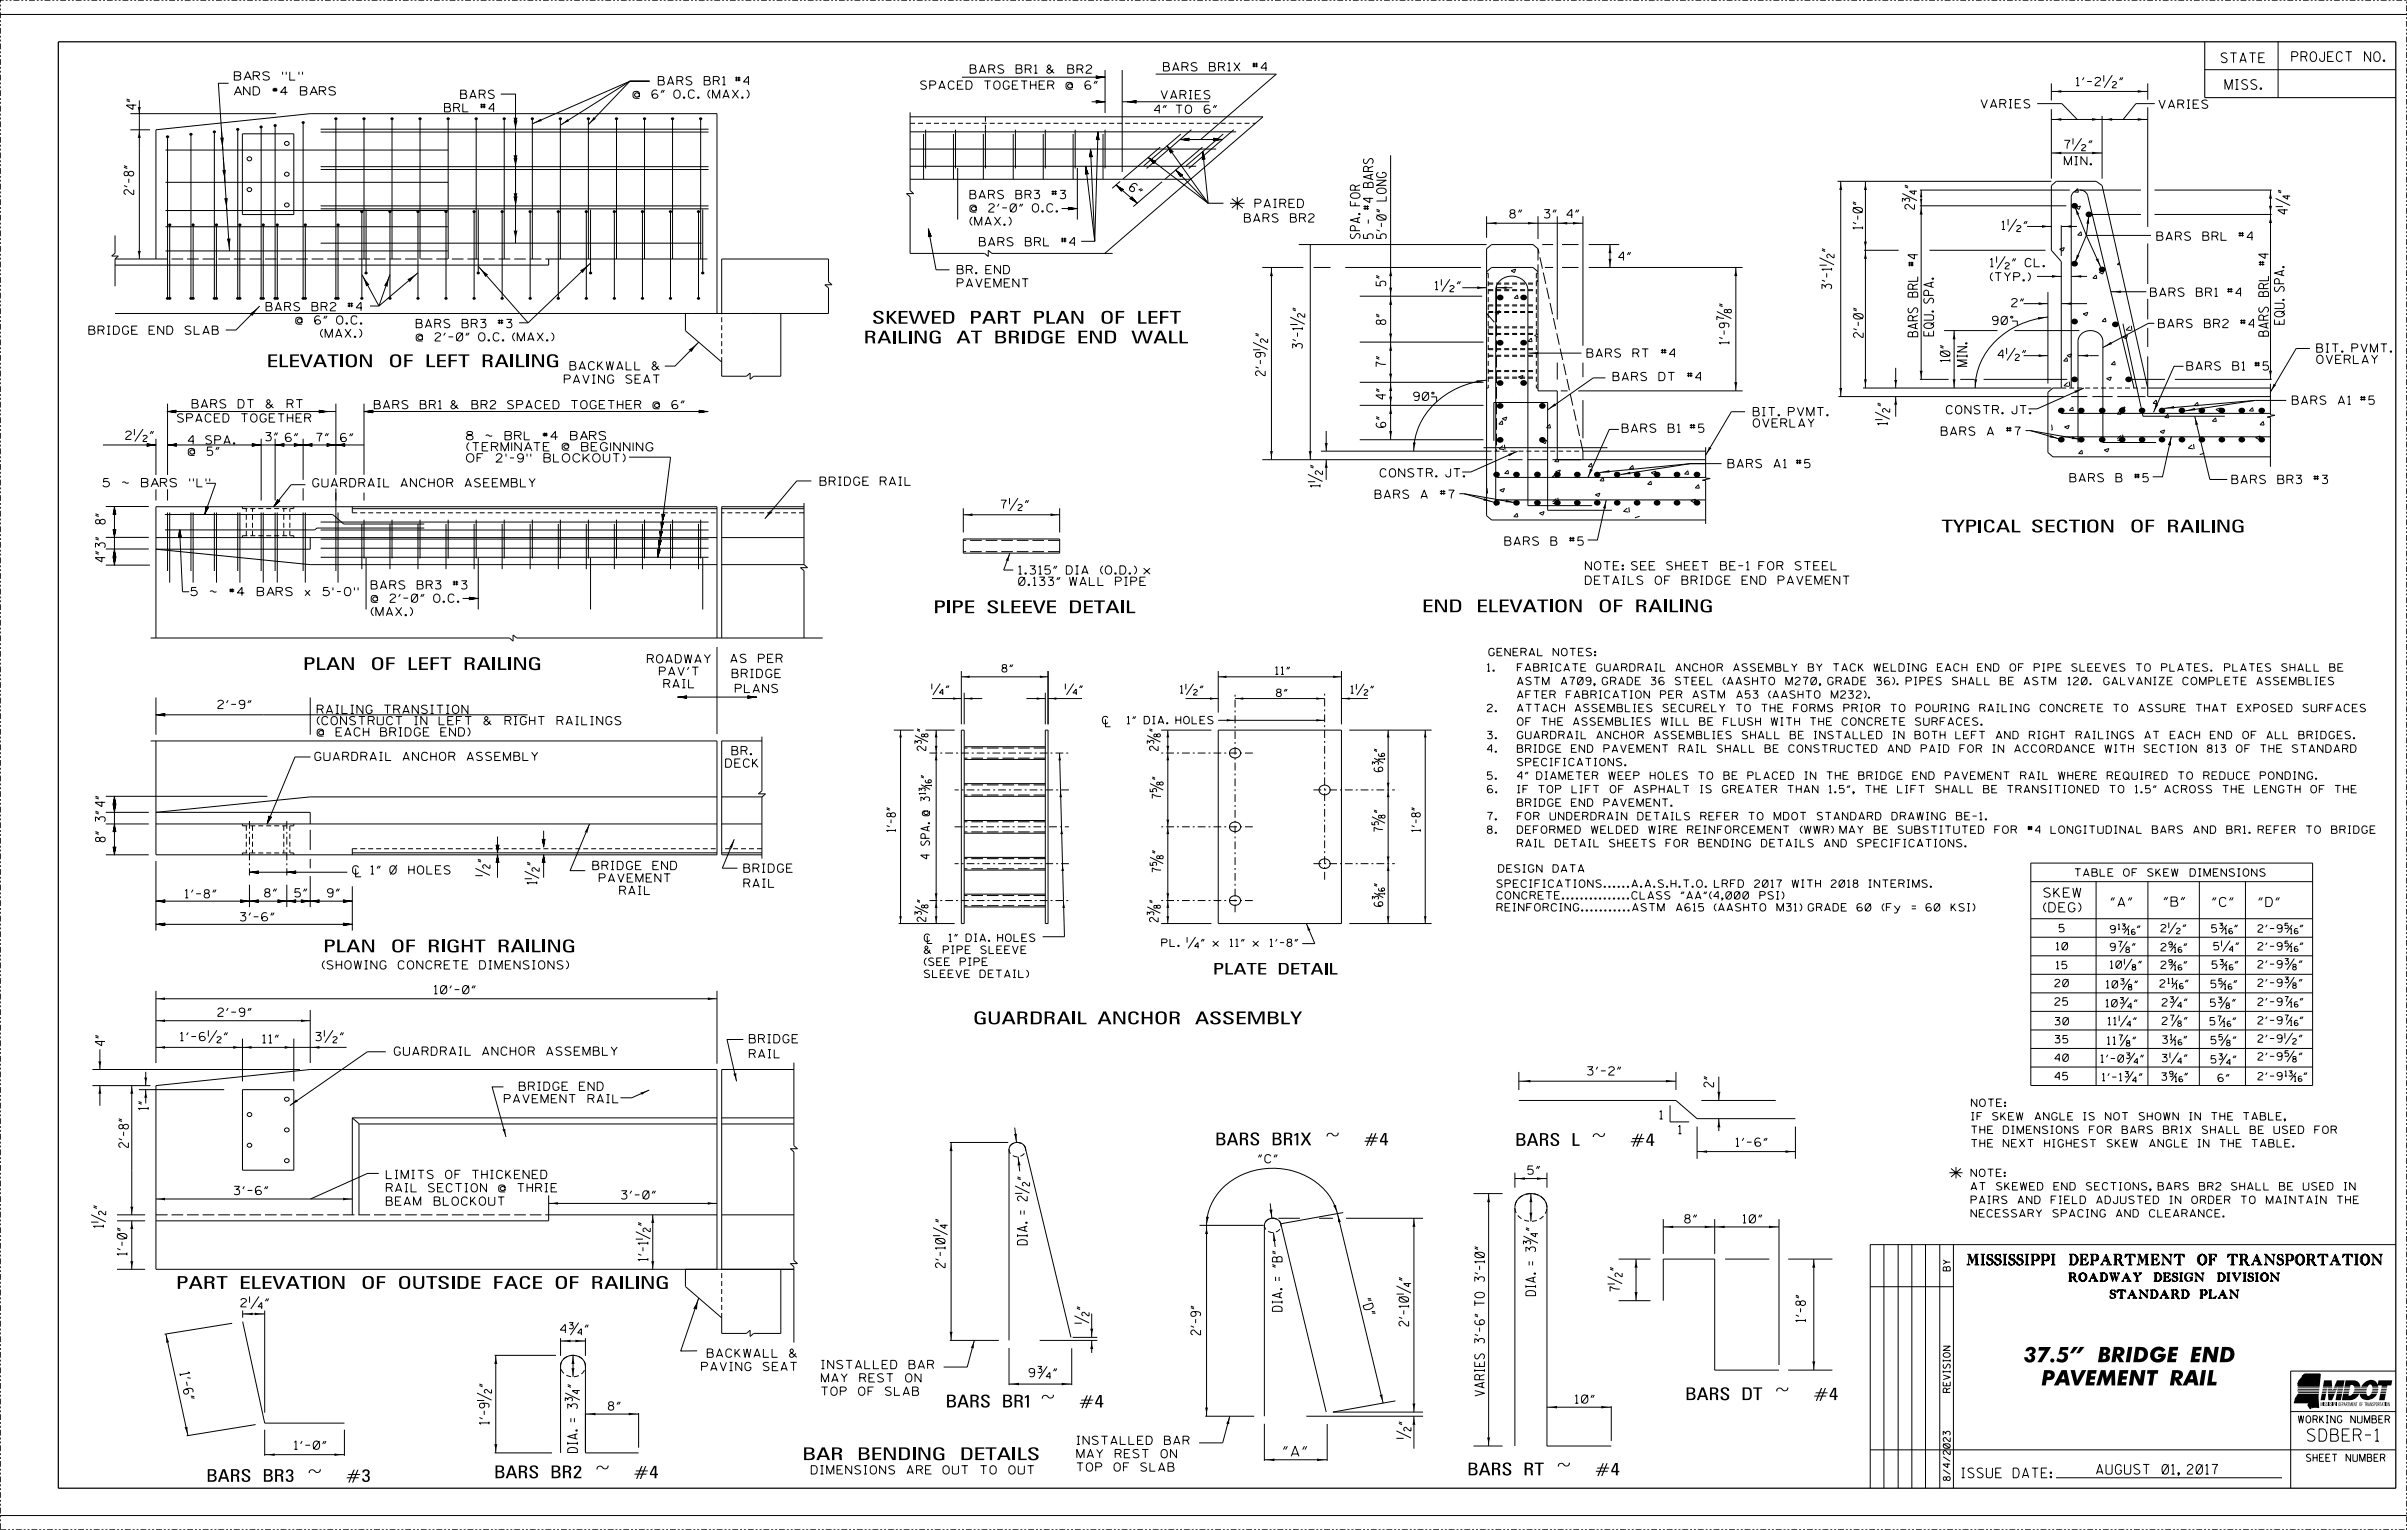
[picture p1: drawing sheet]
<svg xmlns="http://www.w3.org/2000/svg" width="864mm" height="549mm" viewBox="0 0 864 549" stroke-linecap="round" stroke-linejoin="round" font-family="sans-serif">
<defs><g id="words">
<text font-size="9" x="441.3" y="77.5">*</text>
<text font-size="8.1" x="699.4" y="424.8">*</text>
<text font-size="6.2" x="705.6" y="453.8">MISSISSIPPI DEPARTMENT OF TRANSPORTATION</text>
<g font-size="5.9">
<text x="726" y="488.7">37.5&quot; BRIDGE END</text>
<text x="732.4" y="497">PAVEMENT RAIL</text>
</g>
<g font-size="4.9">
<text x="742.1" y="459.7">ROADWAY DESIGN DIVISION</text>
<text x="757" y="465.7">STANDARD PLAN</text>
</g>
<g font-size="4.8">
<text x="312.9" y="116.1">SKEWED PART PLAN OF LEFT</text>
<text x="309.9" y="123.2">RAILING AT BRIDGE END WALL</text>
<text x="95.7" y="131.7">ELEVATION OF LEFT RAILING</text>
<text x="696.6" y="191">TYPICAL SECTION OF RAILING</text>
<text x="334.9" y="220">PIPE SLEEVE DETAIL</text>
<text x="510.2" y="219.6">END ELEVATION OF RAILING</text>
<text x="108.8" y="240.4">PLAN OF LEFT RAILING</text>
<text x="116" y="341.6">PLAN OF RIGHT RAILING</text>
<text x="349.2" y="367.4">GUARDRAIL ANCHOR ASSEMBLY</text>
<text x="436" y="410.9">BARS BR1X ± #4</text>
<text x="543.6" y="411.1">BARS L ± #4</text>
<text x="63.2" y="462.4">PART ELEVATION OF OUTSIDE FACE OF RAILING</text>
<text x="604.6" y="502.3">BARS DT ± #4</text>
<text x="339.3" y="504.9">BARS BR1 ± #4</text>
<text x="287.9" y="523.8">BAR BENDING DETAILS</text>
<text x="74" y="531.6">BARS BR3 ± #3</text>
<text x="177.3" y="530.3">BARS BR2 ± #4</text>
<text x="526.4" y="529.3">BARS RT ± #4</text>
</g>
<g font-size="4.4">
<text x="435.2" y="349.6">PLATE DETAIL</text>
<text x="827.9" y="517">SDBER-1</text>
</g>
<text font-size="3.7" x="460.5" y="522.5">&quot;A&quot;</text>
<g font-size="3.5">
<text x="796.9" y="22.5">STATE</text>
<text x="822.3" y="22.1">PROJECT NO.</text>
<text x="798.3" y="32.1">MISS.</text>
<text x="48.9" y="39.2" transform="rotate(-90 48.9 39.2)">4&quot;</text>
<text x="48" y="69.7" transform="rotate(-90 48 69.7)">2'-8&quot;</text>
<text x="686.9" y="75" transform="rotate(-90 686.9 75)">2¾&quot;</text>
<text x="820.8" y="76.8" transform="rotate(-90 820.8 76.8)">4¼&quot;</text>
<text x="668.3" y="82.2" transform="rotate(-90 668.3 82.2)">1'-0&quot;</text>
<text x="488" y="85.6" transform="rotate(-90 488 85.6)">SPA. FOR</text>
<text x="492.7" y="85.6" transform="rotate(-90 492.7 85.6)">5 - #4 BARS</text>
<text x="497.4" y="85.6" transform="rotate(-90 497.4 85.6)">5'-0&quot; LONG</text>
<text x="497.2" y="102.6" transform="rotate(-90 497.2 102.6)">5&quot;</text>
<text x="657.2" y="103.7" transform="rotate(-90 657.2 103.7)">3'-1½&quot;</text>
<text x="497.2" y="116.4" transform="rotate(-90 497.2 116.4)">8&quot;</text>
<text x="819.5" y="116.3" transform="rotate(-90 819.5 116.3)">EQU. SPA.</text>
<text x="467.3" y="124.9" transform="rotate(-90 467.3 124.9)">3'-1½&quot;</text>
<text x="620.3" y="123.4" transform="rotate(-90 620.3 123.4)">ï»¿1'-</text>
<text x="668.5" y="121.1" transform="rotate(-90 668.5 121.1)">2'-0&quot;</text>
<text x="688.1" y="120.8" transform="rotate(-90 688.1 120.8)">BARS BRL #4</text>
<text x="693.7" y="120.5" transform="rotate(-90 693.7 120.5)">EQU. SPA.</text>
<text x="813.9" y="120.6" transform="rotate(-90 813.9 120.6)">BARS BRL #4</text>
<text x="497.2" y="131.6" transform="rotate(-90 497.2 131.6)">7&quot;</text>
<text x="699.6" y="129.8" transform="rotate(-90 699.6 129.8)">10&quot;</text>
<text x="705.8" y="131.4" transform="rotate(-90 705.8 131.4)">MIN.</text>
<text x="453.9" y="134.8" transform="rotate(-90 453.9 134.8)">2'-9½&quot;</text>
<text x="497.2" y="143.2" transform="rotate(-90 497.2 143.2)">4&quot;</text>
<text x="497.2" y="153.3" transform="rotate(-90 497.2 153.3)">6&quot;</text>
<text x="677.1" y="152.5" transform="rotate(-90 677.1 152.5)">1½&quot;</text>
<text x="473.6" y="174.8" transform="rotate(-90 473.6 174.8)">1½&quot;</text>
<text x="37.7" y="188" transform="rotate(-90 37.7 188)">8&quot;</text>
<text x="37.7" y="201.5" transform="rotate(-90 37.7 201.5)">4&quot;3&quot;</text>
<text x="37.7" y="302" transform="rotate(-90 37.7 302)">8&quot; 3&quot;4&quot;</text>
<text x="174.9" y="314.2" transform="rotate(-90 174.9 314.2)">½&quot;</text>
<text x="192.6" y="317.2" transform="rotate(-90 192.6 317.2)">1½&quot;</text>
<text x="37.7" y="375.1" transform="rotate(-90 37.7 375.1)">4&quot;</text>
<text x="614.8" y="389.9" transform="rotate(-90 614.8 389.9)">2&quot;</text>
<text x="53.2" y="398.1" transform="rotate(-90 53.2 398.1)">1&quot;</text>
<text x="46.1" y="411.6" transform="rotate(-90 46.1 411.6)">2'-8&quot;</text>
<text x="37.1" y="440.4" transform="rotate(-90 37.1 440.4)">1½&quot;</text>
<text x="368.5" y="446.6" transform="rotate(-90 368.5 446.6)">DIA. = 2½&quot;</text>
<text x="45.5" y="450.3" transform="rotate(-90 45.5 450.3)">1'-0&quot;</text>
<text x="232.4" y="452.3" transform="rotate(-90 232.4 452.3)">1'-1½&quot;</text>
<text x="339.1" y="454.8" transform="rotate(-90 339.1 454.8)">2'-10¼&quot;</text>
<text x="550.9" y="464.8" transform="rotate(-90 550.9 464.8)">DIA. = 3¾&quot;</text>
<text x="581.1" y="463.3" transform="rotate(-90 581.1 463.3)">7½&quot;</text>
<text x="460" y="470.4" transform="rotate(-90 460 470.4)">DIA. = &quot;B&quot;</text>
<text x="389.9" y="474.7" transform="rotate(-90 389.9 474.7)">½&quot;</text>
<text x="430.7" y="478.9" transform="rotate(-90 430.7 478.9)">2'-9&quot;</text>
<text x="505.4" y="475.7" transform="rotate(-90 505.4 475.7)">2'-10¼&quot;</text>
<text x="647.8" y="474.2" transform="rotate(-90 647.8 474.2)">1'-8&quot;</text>
<text x="64.6" y="492.7" transform="rotate(79 64.6 492.7)">1' - 6 &quot;</text>
<text x="532.6" y="500.8" transform="rotate(-90 532.6 500.8)">VARIES 3'-6&quot; TO 3'-10&quot;</text>
<text x="175.5" y="510.9" transform="rotate(-90 175.5 510.9)">1'-9½&quot;</text>
<text x="505.4" y="516" transform="rotate(-90 505.4 516)">½&quot;</text>
<text x="207.1" y="521.1" transform="rotate(-90 207.1 521.1)">DIA. = 3¾&quot;</text>
<text x="703.8" y="530.2">ISSUE DATE:</text>
<text x="752.2" y="528.9">AUGUST 01, 2017</text>
</g>
<text font-size="3.4" x="488.5" y="466.5" transform="rotate(73 488.5 466.5)">&quot; D&quot;</text>
<g font-size="3.3">
<text x="733.3" y="321.9">SKEW</text>
<text x="733.2" y="327.1">(DEG)</text>
<text x="757.4" y="325.2">&quot;A&quot;</text>
<text x="776.4" y="325.1">&quot;B&quot;</text>
<text x="793.8" y="325.2">&quot;C&quot;</text>
<text x="810.4" y="325.2">&quot;D&quot;</text>
</g>
<text font-size="3.2" x="404.8" y="67.8" transform="rotate(41 404.8 67.8)">6 &quot;</text>
<g font-size="3.1">
<text x="496.1" y="269.6" transform="rotate(-90 496.1 269.6)">&quot;</text>
<text x="333.5" y="279.1" transform="rotate(-90 333.5 279.1)">&quot;</text>
<text x="321.3" y="298.4" transform="rotate(-90 321.3 298.4)">1'-8&quot;</text>
<text x="509.6" y="298.4" transform="rotate(-90 509.6 298.4)">1'-8&quot;</text>
<text x="333.5" y="308.1" transform="rotate(-90 333.5 308.1)">4 SPA. @ 3</text>
<text x="496.1" y="317.9" transform="rotate(-90 496.1 317.9)">&quot;</text>
</g>
<g font-size="3">
<text x="84.1" y="28.7">BARS &quot;L&quot;</text>
<text x="348.1" y="26.3">BARS BR1 &amp; BR2</text>
<text x="417.4" y="25.5">BARS BR1X #4</text>
<text x="84.1" y="34.1">AND #4 BARS</text>
<text x="165.3" y="35.3">BARS</text>
<text x="227.1" y="35.3">@ 6&quot; O.C. (MAX.)</text>
<text x="236.2" y="30.5">BARS BR1 #4</text>
<text x="330.3" y="32">SPACED TOGETHER @ 6&quot;</text>
<text x="416.6" y="35.5">VARIES</text>
<text x="744.9" y="30.7">1'-2½&quot;</text>
<text x="159.5" y="40.1">BRL #4</text>
<text x="414.2" y="40.7">4&quot; TO 6&quot;</text>
<text x="710.8" y="38.7">VARIES</text>
<text x="774.6" y="38.9">VARIES</text>
<text x="740.7" y="53.3">7½&quot;</text>
<text x="740.7" y="59.2">MIN.</text>
<text x="348" y="71.3">BARS BR3 #3</text>
<text x="348" y="76.1">@ 2'-0&quot; O.C.</text>
<text x="450.3" y="74.5">PAIRED</text>
<text x="348" y="80.9">(MAX.)</text>
<text x="446.5" y="79.7">BARS BR2</text>
<text x="541.7" y="78.2">8&quot;</text>
<text x="554.1" y="78.2">3&quot; 4&quot;</text>
<text x="718.3" y="82.3">1½&quot;</text>
<text x="351.4" y="88.2">BARS BRL #4</text>
<text x="773.9" y="86.2">BARS BRL #4</text>
<text x="580.8" y="93.4">4&quot;</text>
<text x="714.1" y="95.7">1½&quot; CL.</text>
<text x="343.4" y="98.2">BR. END</text>
<text x="714.1" y="100.8">(TYP.)</text>
<text x="343.4" y="103">PAVEMENT</text>
<text x="514.9" y="103.9">1½&quot;</text>
<text x="771.5" y="106.3">BARS BR1 #4</text>
<text x="95.5" y="111.5">BARS BR2 #4</text>
<text x="721.8" y="110.1">2&quot;</text>
<text x="31.9" y="120">BRIDGE END SLAB</text>
<text x="106.1" y="116.3">@ 6&quot; O.C.</text>
<text x="149.3" y="117.6">BARS BR3 #3</text>
<text x="714.9" y="116.4">90°</text>
<text x="774.5" y="117.6">BARS BR2 #4</text>
<text x="115" y="121.1">(MAX.)</text>
<text x="149.3" y="122.4">@ 2'-0&quot; O.C. (MAX.)</text>
<text x="569.4" y="128.2">BARS RT #4</text>
<text x="716.8" y="128.6">4½&quot;</text>
<text x="831.2" y="130.4">OVERLAY</text>
<text x="831.2" y="126.4">BIT. PVMT.</text>
<text x="202.4" y="137.5">PAVING SEAT</text>
<text x="204.5" y="132.7">BACKWALL &amp;</text>
<text x="578.7" y="136.6">BARS DT #4</text>
<text x="784.6" y="132.8">BARS B1 #5</text>
<text x="507.2" y="143.7">90°</text>
<text x="69" y="146.4">BARS DT &amp; RT</text>
<text x="134.3" y="146.7">BARS BR1 &amp; BR2 SPACED TOGETHER @ 6&quot;</text>
<text x="629" y="149.2">BIT. PVMT.</text>
<text x="698.3" y="148.5">CONSTR. JT.</text>
<text x="822.4" y="145.1">BARS A1 #5</text>
<text x="63.7" y="151.4">SPACED TOGETHER</text>
<text x="582" y="155.1">BARS B1 #5</text>
<text x="629" y="153.2">OVERLAY</text>
<text x="45.1" y="157.7">2½&quot;</text>
<text x="67.6" y="159.3">4 SPA.</text>
<text x="95.3" y="158.2">3&quot;6&quot;</text>
<text x="113.6" y="158.4">7&quot;</text>
<text x="122.2" y="158.4">6&quot;</text>
<text x="167.4" y="161.8">(TERMINATE @ BEGINNING</text>
<text x="167.4" y="157.8">8 ~ BRL #4 BARS</text>
<text x="696.5" y="156.2">BARS A #7</text>
<text x="67.6" y="163.4">@ 5&quot;</text>
<text x="167.4" y="165.8">OF 2'-9&quot; BLOCKOUT)</text>
<text x="620" y="167.8">BARS A1 #5</text>
<text x="495.2" y="171.1">CONSTR. JT.</text>
<text x="742.7" y="172.9">BARS B #5</text>
<text x="800.8" y="173.5">BARS BR3 #3</text>
<text x="36.9" y="174.6">5 ~ BARS &quot;L&quot;</text>
<text x="112.2" y="174.7">GUARDRAIL ANCHOR ASEEMBLY</text>
<text x="294.2" y="174.1">BRIDGE RAIL</text>
<text x="493.4" y="178.8">BARS A #7</text>
<text x="359.1" y="182.4">7½&quot;</text>
<text x="539.9" y="195.6">BARS B #5</text>
<text x="365.5" y="206">1.315&quot; DIA (O.D.) x</text>
<text x="568.8" y="209.7">DETAILS OF BRIDGE END PAVEMENT</text>
<text x="568.8" y="204.4">NOTE: SEE SHEET BE-1 FOR STEEL</text>
<text x="68.5" y="213.7">5 ~ #4 BARS x 5'-0&quot;</text>
<text x="133.2" y="211.3">BARS BR3 #3</text>
<text x="365.5" y="210">0.133&quot; WALL PIPE</text>
<text x="133.2" y="220.9">(MAX.)</text>
<text x="133.2" y="216.1">@ 2'-0&quot; O.C.</text>
<text x="232.3" y="237.8">ROADWAY</text>
<text x="262.2" y="237.7">AS PER</text>
<text x="236.6" y="242.3">PAV'T</text>
<text x="262.7" y="243.1">BRIDGE</text>
<text x="238.1" y="246.8">RAIL</text>
<text x="263.8" y="248.5">PLANS</text>
<text x="78.2" y="254.2">2'-9&quot;</text>
<text x="113.8" y="256">RAILING TRANSITION</text>
<text x="113.8" y="260">(CONSTRUCT IN LEFT &amp; RIGHT RAILINGS</text>
<text x="113.8" y="264.1">@ EACH BRIDGE END)</text>
<text x="112.9" y="272.8">GUARDRAIL ANCHOR ASSEMBLY</text>
<text x="260.3" y="275.3">DECK</text>
<text x="262.6" y="270.8">BR.</text>
<text x="212.7" y="312">BRIDGE END</text>
<text x="126.5" y="313.6">{ 1&quot; O HOLES</text>
<text x="215" y="316.5">PAVEMENT</text>
<text x="266.9" y="312.9">BRIDGE</text>
<text x="66.5" y="322.1">1'-8&quot;</text>
<text x="94.9" y="321.8">8&quot;</text>
<text x="105.8" y="321.8">5&quot;</text>
<text x="117.5" y="321.8">9&quot;</text>
<text x="222.3" y="320.9">RAIL</text>
<text x="266.9" y="318.3">RAIL</text>
<text x="86.2" y="330.4">3'-6&quot;</text>
<text x="115.6" y="347.7">(SHOWING CONCRETE DIMENSIONS)</text>
<text x="155.8" y="356.5">10'-0&quot;</text>
<text x="78.2" y="364.6">2'-9&quot;</text>
<text x="64.7" y="373.4">1'-6½&quot;</text>
<text x="94.2" y="374.2">11&quot;</text>
<text x="113.3" y="373.4">3½&quot;</text>
<text x="268.9" y="374.1">BRIDGE</text>
<text x="141.5" y="378.6">GUARDRAIL ANCHOR ASSEMBLY</text>
<text x="268.9" y="379.5">RAIL</text>
<text x="569.6" y="385.7">3'-2&quot;</text>
<text x="180.9" y="395.6">PAVEMENT RAIL</text>
<text x="186.3" y="391.2">BRIDGE END</text>
<text x="595.5" y="401.5">1</text>
<text x="602.2" y="406.8">1</text>
<text x="622.8" y="411.2">1'-6&quot;</text>
<text x="451.5" y="417.2">&quot;C&quot;</text>
<text x="138.6" y="422.8">LIMITS OF THICKENED</text>
<text x="548.1" y="421.3">5&quot;</text>
<text x="84" y="428.6">3'-6&quot;</text>
<text x="138.6" y="427.6">RAIL SECTION @ THRIE</text>
<text x="223" y="430.2">3'-0&quot;</text>
<text x="138.6" y="432.4">BEAM BLOCKOUT</text>
<text x="604.5" y="438.7">8&quot;</text>
<text x="625.4" y="438.7">10&quot;</text>
<text x="86.4" y="468.8">2¼&quot;</text>
<text x="201.1" y="478.2">4¾&quot;</text>
<text x="251.7" y="491.7">PAVING SEAT</text>
<text x="253.8" y="486.9">BACKWALL &amp;</text>
<text x="294.7" y="491">INSTALLED BAR</text>
<text x="294.7" y="495.8">MAY REST ON</text>
<text x="369.2" y="493.9">9¾&quot;</text>
<text x="294.7" y="500.6">TOP OF SLAB</text>
<text x="565.2" y="503.4">10&quot;</text>
<text x="218.3" y="505.9">8&quot;</text>
<text x="105.6" y="520">1'-0&quot;</text>
<text x="386.4" y="518.2">INSTALLED BAR</text>
<text x="386.4" y="527.8">TOP OF SLAB</text>
<text x="386.4" y="523">MAY REST ON</text>
<text x="291.1" y="528.8">DIMENSIONS ARE OUT TO OUT</text>
</g>
<g font-size="2.7">
<text x="534.2" y="235.3">GENERAL NOTES:</text>
<text x="359.5" y="241.1">8&quot;</text>
<text x="457.6" y="241.9">11&quot;</text>
<text x="533.6" y="240.8">1.</text>
<text x="544.4" y="245.7">ASTM A709, GRADE 36 STEEL (AASHTO M270, GRADE 36). PIPES SHALL BE ASTM 120.</text>
<text x="544.4" y="240.8">FABRICATE GUARDRAIL ANCHOR ASSEMBLY BY TACK WELDING EACH END OF PIPE SLEEVES TO PLATES.</text>
<text x="749.8" y="245.7">GALVANIZE COMPLETE ASSEMBLIES</text>
<text x="800.1" y="240.8">PLATES SHALL BE</text>
<text x="334.3" y="248.6">¼&quot;</text>
<text x="382.2" y="248.6">¼&quot;</text>
<text x="423.5" y="248.7">1½&quot;</text>
<text x="458" y="249.9">8&quot;</text>
<text x="484.6" y="248.7">1½&quot;</text>
<text x="544.4" y="250.5">AFTER FABRICATION PER ASTM A53 (AASHTO M232).</text>
<text x="533.6" y="255.4">2.</text>
<text x="544.4" y="255.4">ATTACH ASSEMBLIES SECURELY TO THE FORMS PRIOR TO POURING RAILING CONCRETE TO ASSURE THAT EXPOSED SURFACES</text>
<text x="395.6" y="259.7">C</text>
<text x="396.6" y="260.7">L</text>
<text x="401.6" y="259.7">1&quot; DIA. HOLES</text>
<text x="544.4" y="260.2">OF THE ASSEMBLIES WILL BE FLUSH WITH THE CONCRETE SURFACES.</text>
<text x="533.6" y="269.9">4.</text>
<text x="533.6" y="265">3.</text>
<text x="544.4" y="269.9">BRIDGE END PAVEMENT RAIL SHALL BE CONSTRUCTED AND PAID FOR IN ACCORDANCE WITH SECTION 813 OF THE STANDARD</text>
<text x="544.4" y="265">GUARDRAIL ANCHOR ASSEMBLIES SHALL BE INSTALLED IN BOTH LEFT AND RIGHT RAILINGS AT EACH END OF ALL BRIDGES.</text>
<text x="544.4" y="274.7">SPECIFICATIONS.</text>
<text x="533.6" y="279.6">5.</text>
<text x="544.4" y="279.6">4&quot; DIAMETER WEEP HOLES TO BE PLACED IN THE BRIDGE END PAVEMENT RAIL WHERE REQUIRED TO REDUCE PONDING.</text>
<text x="533.6" y="284.4">6.</text>
<text x="544.4" y="284.4">IF TOP LIFT OF ASPHALT IS GREATER THAN 1.5&quot;,</text>
<text x="666.6" y="284.4">THE LIFT SHALL BE TRANSITIONED TO 1.5&quot; ACROSS THE LENGTH OF THE</text>
<text x="544.4" y="289.3">BRIDGE END PAVEMENT.</text>
<text x="533.6" y="299">8.</text>
<text x="533.6" y="294.1">7.</text>
<text x="544.4" y="299">DEFORMED WELDED WIRE REINFORCEMENT (WWR) MAY BE SUBSTITUTED FOR #4 LONGITUDINAL BARS AND BR1. REFER TO BRIDGE</text>
<text x="544.4" y="294.1">FOR UNDERDRAIN DETAILS REFER TO MDOT STANDARD DRAWING BE-1.</text>
<text x="544.4" y="303.8">RAIL DETAIL SHEETS FOR BENDING DETAILS AND SPECIFICATIONS.</text>
<text x="537.7" y="312.9">DESIGN DATA</text>
<text x="744.5" y="314.4">TABLE OF SKEW DIMENSIONS</text>
<text x="537.1" y="318.3">SPECIFICATIONS......A.A.S.H.T.O. LRFD 2017 WITH 2018 INTERIMS.</text>
<text x="537.1" y="322.6">CONCRETE...............CLASS &quot;AA&quot;(4,000 PSI)</text>
<text x="537.1" y="326.9">REINFORCING...........ASTM A615 (AASHTO M31) GRADE 60 (Fy = 60 KSI)</text>
<text x="738.8" y="334.3">5</text>
<text x="757.1" y="334.7">9</text>
<text x="766.8" y="334.7">&quot;</text>
<text x="775.3" y="334.3">2½&quot;</text>
<text x="793.5" y="334.4">5</text>
<text x="801.7" y="334.4">&quot;</text>
<text x="810.1" y="334.4">2'-9</text>
<text x="825.2" y="334.4">&quot;</text>
<text x="331.6" y="337.8">C</text>
<text x="332.7" y="338.5">L</text>
<text x="337.7" y="337.8">1&quot; DIA. HOLES</text>
<text x="416.8" y="339.5">PL. ¼&quot; x 11&quot; x 1'-8&quot;</text>
<text x="737.8" y="340.8">10</text>
<text x="775.3" y="341.1">2</text>
<text x="783.6" y="341.1">&quot;</text>
<text x="794.3" y="340.8">5¼&quot;</text>
<text x="810.1" y="340.8">2'-9</text>
<text x="825.2" y="340.8">&quot;</text>
<text x="331.6" y="346.4">(SEE PIPE</text>
<text x="331.6" y="342.1">&amp; PIPE SLEEVE</text>
<text x="737.8" y="347.5">15</text>
<text x="757.1" y="347.4">ï»¿1</text>
<text x="775.3" y="347.5">2</text>
<text x="783.6" y="347.5">&quot;</text>
<text x="793.7" y="347.4">5</text>
<text x="801.9" y="347.4">&quot;</text>
<text x="810.1" y="347.3">2'-9</text>
<text x="824.9" y="347.3">&quot;</text>
<text x="331.6" y="350.7">SLEEVE DETAIL)</text>
<text x="810.1" y="353.9">2'-9</text>
<text x="824.9" y="353.9">&quot;</text>
<text x="737.3" y="354">20</text>
<text x="764.9" y="354.5">1</text>
<text x="774.9" y="354.2">2</text>
<text x="784" y="354.2">&quot;</text>
<text x="793.3" y="354.3">5</text>
<text x="801.5" y="354.3">&quot;</text>
<text x="737.3" y="360.6">25</text>
<text x="755.6" y="361.2">10¾&quot;</text>
<text x="775.8" y="360.9">2¾&quot;</text>
<text x="810.1" y="360.7">2'-9</text>
<text x="825.2" y="360.7">&quot;</text>
<text x="737.3" y="367.7">30</text>
<text x="756.3" y="367.7">11¼&quot;</text>
<text x="792.9" y="367.7">5</text>
<text x="801.1" y="367.7">&quot;</text>
<text x="810.1" y="367.4">2'-9</text>
<text x="825.2" y="367.4">&quot;</text>
<text x="737.3" y="374.2">35</text>
<text x="756.1" y="374.6">ï»¿1</text>
<text x="775.9" y="374.3">3</text>
<text x="783.6" y="374.3">&quot;</text>
<text x="810.1" y="373.9">2'-9½</text>
<text x="824.9" y="373.9">&quot;</text>
<text x="737.3" y="380.8">40</text>
<text x="753.8" y="381.1">1'-0¾&quot;</text>
<text x="775.8" y="380.9">3¼&quot;</text>
<text x="793.3" y="381.4">5¾&quot;</text>
<text x="810.1" y="380.3">2'-9</text>
<text x="824.9" y="380.3">&quot;</text>
<text x="737.3" y="387.4">45</text>
<text x="754.3" y="387.7">1'-1¾</text>
<text x="767.5" y="387.7">&quot;</text>
<text x="775.6" y="387.6">3</text>
<text x="783.8" y="387.6">&quot;</text>
<text x="795.8" y="388">6&quot;</text>
<text x="810.1" y="387.4">2'-9</text>
<text x="826.6" y="387.4">&quot;</text>
<text x="707.3" y="401.8">IF SKEW ANGLE IS NOT SHOWN IN THE TABLE,</text>
<text x="707.3" y="397">NOTE:</text>
<text x="707.3" y="406.7">THE DIMENSIONS FOR BARS BR1X SHALL BE USED FOR</text>
<text x="707.3" y="411.5">THE NEXT HIGHEST SKEW ANGLE IN THE TABLE.</text>
<text x="707.2" y="422.1">NOTE:</text>
<text x="707.2" y="431.8">PAIRS AND FIELD ADJUSTED IN ORDER TO MAINTAIN THE</text>
<text x="707.2" y="426.9">AT SKEWED END SECTIONS, BARS BR2 SHALL BE USED IN</text>
<text x="707.2" y="436.6">NECESSARY SPACING AND CLEARANCE.</text>
</g>
<g font-size="2.6">
<text x="824.6" y="510.5">WORKING NUMBER</text>
<text x="827.5" y="524.3">SHEET NUMBER</text>
</g>
<g font-size="2.5">
<text x="699.7" y="455.9" transform="rotate(-90 699.7 455.9)">BY</text>
<text x="699.7" y="499.5" transform="rotate(-90 699.7 499.5)">REVISION</text>
<text x="699.7" y="531.1" transform="rotate(-90 699.7 531.1)">8/4/2023</text>
</g>
<g font-size="2.2">
<text x="494.6" y="274.3" transform="rotate(-90 494.6 274.3)">3</text>
<text x="496.8" y="272.6" transform="rotate(-90 496.8 272.6)">16</text>
<text x="332" y="285" transform="rotate(-90 332 285)">13</text>
<text x="334.2" y="282.1" transform="rotate(-90 334.2 282.1)">16</text>
<text x="494.6" y="322.6" transform="rotate(-90 494.6 322.6)">3</text>
<text x="496.8" y="320.9" transform="rotate(-90 496.8 320.9)">16</text>
</g>
<g font-size="1.9">
<text x="759.9" y="333.4">13</text>
<text x="763.3" y="335.2">16</text>
<text x="796.3" y="333.1">3</text>
<text x="798.3" y="335">16</text>
<text x="819.8" y="333.1">5</text>
<text x="821.7" y="335">16</text>
<text x="778.1" y="339.8">9</text>
<text x="780.1" y="341.7">16</text>
<text x="819.8" y="339.5">5</text>
<text x="821.7" y="341.4">16</text>
<text x="778.1" y="346.1">9</text>
<text x="796.5" y="346.1">3</text>
<text x="798.4" y="348">16</text>
<text x="777.7" y="352.8">11</text>
<text x="780.1" y="348">16</text>
<text x="796.1" y="353">5</text>
<text x="780.6" y="354.7">16</text>
<text x="798" y="354.9">16</text>
<text x="819.8" y="359.4">7</text>
<text x="821.7" y="361.3">16</text>
<text x="795.7" y="366.4">7</text>
<text x="797.7" y="368.2">16</text>
<text x="819.8" y="366">7</text>
<text x="821.7" y="367.9">16</text>
<text x="778.7" y="373">1</text>
<text x="780.1" y="374.9">16</text>
<text x="778.4" y="386.2">9</text>
<text x="780.4" y="388.1">16</text>
<text x="819.8" y="386.1">13</text>
<text x="823.2" y="388">16</text>
</g>
<text font-size="1.4" x="832.5" y="504.4">MISSISSIPPI DEPARTMENT OF TRANSPORTATION</text>
</g></defs>
<path d="M20.9 15h838.7v518.9h-838.7z" fill="none" stroke="#000" stroke-width=".44"/>
<g fill="none" stroke="#000" stroke-width=".36">
<path d="M0 5.2h863.5M817.4 15v20M50 36v56.9M82 29.9h-3.6l3.9 60.1M179.7 33.8h5.3v12.6M233 29.1h-7l-25 15.8M233 29.1h-7l-35 15.3M233 29.1h-7l-14.9 15.6M345.1 27.7h51.4M391.7 36.5h4.8M393.3 27.4l2.1 .3-2.1 .4v-.3l2.1-.1-2.1-.3 3.2 .3-3.2 .3M393.3 36.2l2.1 .3-2.1 .5v-.3l2.1-.2-2.1-.3 3.2 .3-3.2 .3"/>
<path d="M396.5 25.1v15.4M402.6 36.5h31.3M402.6 25.1v36.6M407.6 36.2l-2.1 .3 2.1 .5v-.3l-2.1-.2 2.1-.3-3.2 .3 3.2 .3M414.7 26.6h43.2l-27.1 23.5M730.9 37.2h8.9l5.5 5.7M736 29.9v6.1M736 39.2v24.9M736 32.8h34.6M754.8 27v2.2M757.9 29.7a.73 .73 0 0 1 .8-.5 .73 .73 0 0 1 .6 .9l-1.3 1-.1 .4h1.5M757.9 27l-3 4.5"/>
<path d="M770.6 29.9v5.9M770.6 38.5v42.9M773.1 37.2h-6.8l-4.5 5.7M791 25h68.6M46.8 40.8h52.3M46.8 46.6h7M59.4 53.8h101.4M60.1 49.1v58M68.5 48.2v58.9M76.9 47.3v59.8M85.3 46.4v60.7M87 48h18.4v29h-18.4z"/>
<path d="M93.7 45.5v61.6M98.7 45v62.1M108.8 44v63.1M115 46.4h139.2M115 47.4h139.2M115 59.8h139.2M120.5 42.6v64.5M130.6 42.6v50.3M140.7 42.6v50.3M150.7 42.6v50.3M160.8 42.6v50.3M170.9 42.6v50.3"/>
<path d="M180.9 42.6v50.3M185 47.4v39.8M191 42.6v50.3M201 42.6v50.3M211.1 42.6v50.3M221.2 42.6v50.3M231.2 42.6v50.3M241.3 42.6v50.3M251.4 42.6v50.3M326.5 40.3v28.1l1.3 1.1h-2.6l1.3 1.1v20.3h26.8l1.3 1.1v-2.2l1.2 1.1h43.4M326.5 41.9h126.6l-56.7 49M326.5 53.5h109.9"/>
<path d="M326.5 47.3h117M326.5 59.7h102.7M331.4 48.1v16.2M332.1 46.5v13.9M342.1 48.1v16.2M342.8 46.5v13.9M352.8 48.1v16.2M353.6 46.5v13.9M363.5 48.1v16.2M364.3 46.5v13.9M374.3 48.1v16.2M375 46.5v13.9"/>
<path d="M385 48.1v16.2M385.8 46.5v13.9M389.6 59.7l3.2 26.9M391.3 53.5l1.5 33.1M391.8 56.2l-.5-1.8-.4 1.9h.3l.1-1.9 .3 1.9 .2-.1-.5-2.7-.2 2.8M393.5 50.1l.4-2.8 .3 2.8-.3-1.9-.2 1.9h-.4l.6-1.9 .3 1.9M393.9 47.3l-1.1 39.3M395.7 48.1v16.2M396.5 46.5v13.9M411.9 56.5l21.6 16.4M414.6 58.1l-1.9-1 1.3 1.6 .2-.2-1.5-1.4 1.9 1-2.7-1.6 2.2 2.1M416.2 52.8l-13.3 11.4"/>
<path d="M418.7 52.3l14.8 20.6M420.8 54.5l-1.5-1.4 .7 1.8 .3-.2-1-1.6 1.5 1.4-2.1-2.2 1.4 2.5M423.4 50.1h15.2M423.7 48.1l-13.3 11.4M426.6 49.7l-2.1 .4 2.1 .4v-.3l-2.1-.1 2.1-.4-3.2 .4 3.2 .2M427.5 46.5l-16.1 13.9M431.4 52.8l-13.3 11.4M431.6 54.4l1.9 18.5M432.2 57.1l-.5-1.8-.4 1.8h.4v-1.8l.5 1.8-.6-2.7-.1 2.7M435.4 49.7l3.2 .4-3.2 .2 2.1-.2-2.1-.2v-.3l2.1 .5-2.1 .2M438.9 48.1l-13.3 11.4M442.7 46.5l-16.2 13.9"/>
<path d="M498.9 55.7v102.1M736 54.9h18.2M736 42.9h34.6M743.8 49.6v2.2M746.9 52.3a.71 .71 0 0 1 .8-.4 .71 .71 0 0 1 .5 .8l-1.3 1v.4h1.4M746.9 49.6l-3 4.5M754.2 41.6v22.5M59.4 65.4h101.4M59.4 75.5h101.4M115 60.8h139.2M115 73.9h139.2M115 74.9h139.2"/>
<path d="M129.8 75.9v31.2M131.3 75.2v22.8M139.9 75.9v31.2M150 75.9v31.2M160 75.9v31.2M170.1 75.9v31.2M171.6 75.2v22.8M180.2 75.9v31.2M190.2 75.9v31.2M200.3 75.9v31.2M210.4 75.9v31.2M211.9 75.2v22.8"/>
<path d="M220.4 75.9v31.2M230.5 75.9v31.2M240.6 75.9v31.2M250.6 75.9v31.2M252.1 75.2v22.8M326.5 64.3h100.7M343.6 60.3v18.5M380.9 74.8h5.6M383.3 74.5l3.2 .3-3.2 .3 2.1-.3-2.1-.1v-.3l2.1 .4-2.1 .3M386.5 60.3v18.5M390.3 62.4h.2l-.8-1.8-.3 1.9 .3-.1v-1.8l.6 1.8-.7-2.7v2.7M400.4 66.4l7.6 6.5"/>
<path d="M401.9 65.1l-2.9 2.5M402.9 68.1l-1.7-1.1 1.1 1.6 .3-.2-1.4-1.4 1.7 1.1-2.5-1.7 2 2.1M406 70.7l2 2.2-2.5-1.7 1.8 1-1.4-1.4 .2-.2 1.2 1.6-1.8-1M416.9 65.2l-10.3 8.9M421.9 61l11.6 11.9M424.2 62.9l-1.7-1.2 1 1.7 .3-.2-1.3-1.5 1.7 1.2-2.3-1.9 1.8 2.3M433.5 72.9h5.5M533.4 77.6v7.7M551.8 77.6v8.2M558.7 77.6v37M567.9 77.6v46.4M659.3 65h76.7"/>
<path d="M660.4 65v77.3M669.3 65v74.2M682.6 72.4v-1.2l.9 .7a.78 .78 0 0 1 1-.8 .78 .78 0 0 1 .3 1.3M682.6 69.4l5.2 2.6M686.9 68.4v1.3l-1.7-1 2.6-.1M688.8 73.8h52.6M688.8 68.2h53.8M689.3 68.2v67.9M720.5 78.6v2.2M723.6 78.6l-3 4.5M744.3 73.8l4.3 10.7M746.2 68.2h21.9"/>
<path d="M749.5 76.9l-.9 7.6M749.9 76.9h18.2M773 68.2h42.1M773 76.9h42.1M814.6 68.2v67.9M816.5 71.2l5.2 2.5M816.5 74.1h2.5M820.8 70.2v1.2l-1.7-1 2.6-.1M41.3 92.9h14.7v-46.3l55.3-5.8h145.9v71.7M41.3 95.1h155.5M41.3 84.5v6.3l-1.2 1.1h2.3l-1.1 1M41.3 92.9v9.8"/>
<path d="M59.4 81.3h101.4M59.4 90h101.4M60.9 80.7v26.4M69.3 80.7v26.4M77.6 80.7v26.4M86 80.7v26.4M94.4 80.7v26.4M99.5 80.7v26.4M109.5 80.7v26.4M115 87.2h136.7M121.3 80.7v26.4M139.9 98.5l-3.9 11.3-6.1-11.3"/>
<path d="M150 97.8l-14 12h-3.2M171.7 95.6l17.8 20.2M196.8 92.9h57M211.8 94.4l-22.3 21.4h-3.3M333.1 82.1l2.7 14.7h4.9M334 84.8l.2-.1-.9-1.7-.2 1.9 .3-.1-.1-1.8 .7 1.8-.9-2.7 .2 2.8M387.9 86.6h4.9M452.9 96h14.7M456.2 96v68.9M466 87.7h67.4M470.1 87.7v77.2M471.3 96h6.1"/>
<path d="M482.7 96h48.7M533.4 80.1h34.5M533.4 97.5l1.8-1.5h14.8l1.8 1.5v42.7h6.9v24.7M550 87.7h-14.8l-1.8 1.5v95.8l1.8 1.5h76.8M553.3 87.7h3.9M554.3 96h2.9M560.4 87.7h5.9M560.4 96h5.9M570 96h55.2M570 87.7h11M577.6 87.7v8.3M622.8 96v44.2"/>
<path d="M652.8 92.5l5.2 2.5M652.8 95.1h2.6M658 91.2v1.3l-.4-.1-1.2-1.1a.64 .64 0 0 0-.9 .3 .64 .64 0 0 0 .5 .9M668.8 89.8h12.4M692.3 89.8h41.6M716.4 92v2.2M719.4 94.7a.73 .73 0 0 1 .9-.5 .73 .73 0 0 1 .5 .8l-1.3 1.1-.1 .4h1.5M719.4 92l-2.9 4.5M723.6 81.3a.72 .72 0 0 1 .8-.4 .72 .72 0 0 1 .6 .7l-1.3 1.1-.1 .4h1.5M727.3 81.2h8.7M730.8 99.2h8.8M739.6 80.9v10.9"/>
<path d="M739.6 81.2h5.6M743.1 99.2h5.7M748.6 84.5l-4.3 10.1M748.6 84.5h23.1M748.6 84.5l5.1 11.2M770.6 87.3v14.6M41.3 112.5h256v-9.2l-1.4-1.1h2.6l-1.2-1.1v-8.2h-38.4v19.6M93.2 109.8l-8.5 8.6h-3.7M245.9 112.5v6.1l13 11.3v5.1h8.9l1.3-1.2v2.3l1.3-1.1h9.7v-22.5M462.9 113.8l5.2 2.5M462.9 116.4h2.6M468.1 112.5v1.3l-.4-.1-1.2-1.1a.64 .64 0 0 0-.9 .3 .64 .64 0 0 0 .5 .9"/>
<path d="M487.9 106.3h43.9M517.1 100.2v2.2M520.2 102.9a.73 .73 0 0 1 .9-.5 .73 .73 0 0 1 .5 .9l-1.3 1-.1 .4h1.5M520.2 100.2l-2.9 4.5M524.7 103.2h8.7M536.9 103.2h5.7M536.9 102.5v13.1M616 111.8l5.2 2.5M618.6 114.2l-1.3-.1-1.3-.6v1.3M619.8 111.5l-.6-.4-.5 .2 .1 .8h.7a.99 .99 0 0 1 .6-.9 .99 .99 0 0 1 1 0 .74 .74 0 0 1-.4 1.1 .74 .74 0 0 1-.9-.6M697.5 118.6h19.2M701.1 118.6v20.6"/>
<path d="M722.7 118.6h23.4M726.1 108.9h8.7M734.8 104.8v32.8M734.8 113.7a28.5 28.5 0 0 0-25.4 20l-.7 5.5M739.6 108.9h9.2M757.3 104.7h12.8M761.7 116.1l7.2 33.2h29.3M770.6 107.2v7.4M770.6 117.6v6.9M772.9 116h-2.1l-16.3 8.7M250.7 122.8l-8.5 8.5h-3.7M449.6 122.8l5.2 2.6"/>
<path d="M449.6 125.5h2.6M454.8 121.6v1.2h-.5l-1.2-1.2a.64 .64 0 0 0-.9 .4 .64 .64 0 0 0 .5 .8M487.9 122.7h44.4M487.9 137.2h44.4M533.4 136.4a28.5 28.5 0 0 0-25.5 19.9l-.7 5.6M548.4 126.7h19M558.7 130.1v6.1M567.9 130.1v5.2M576 135.6h-4.4l-16.3 11.4M668.4 139.2h67.6M680.2 132v7.2M688.8 136.1h10.3"/>
<path d="M703.3 136.1h5M711.7 136.1h30M719.9 124.8v2.3M723.1 127.5a.71 .71 0 0 1 .8-.4 .71 .71 0 0 1 .5 .8l-1.3 1v.4h1.4M723.1 124.8l-3 4.5M726.1 127.6h8.7M745.6 127.6h7.4M747.7 139.2l-16.8 7.5M764.2 136.1h12.6M765.7 139.2l-16.7-69.1a3.1 3.1 0 0 0-3.2-1.9 3.1 3.1 0 0 0-2.7 2.5v68.5M770.6 139.2l-16.4-72.6-2.1-1.6h-14.3l-1.8 1.6v23.2l3.6 4v45.4h-3l-1.8 1.5v21.6l1.8 1.6h78M770.6 139.2h44"/>
<path d="M770.6 127.8v11M770.6 139.2v3.1h44M780.3 136.1h34.8M783.4 131.4h-3.4l-7.3 16.5M814.6 137.7v11.1l1.6 .2-2.8 .6 1.2 .2v17.7M828.7 125h-4.9l-9.2 15.6M36.9 159.6h19.1M48.2 153.9v2.2M51.3 156.6a.71 .71 0 0 1 .9-.4 .71 .71 0 0 1 .5 .8l-1.3 1-.1 .4h1.5M51.3 153.9l-2.9 4.5M52.7 159.3l3.3 .3-3.3 .3 2.2-.3-2.2-.1v-.3l2.2 .4-2.2 .3M56 157.4v13"/>
<path d="M59.9 147.6h60.6M60.1 159.6h70.5M60.1 144.8v25.6M63.1 147.4l-2.1 .2 2.1 .5v-.3l-2.1-.2 2.1-.2-3.2 .2 3.2 .4M63.3 159.3l-2.1 .3 2.1 .5v-.3l-2.1-.2 2.1-.3-3.2 .3 3.2 .3M90.5 159.3l3.2 .3-3.2 .3 2.1-.3-2.1-.1v-.3l2.1 .4-2.1 .3M93.7 157.4v22.2M98.7 157.4v22.2M101.9 159.3l-2.1 .3 2.1 .5v-.3l-2.1-.2 2.1-.3-3.2 .3 3.2 .3M105.6 159.3l3.2 .3-3.2 .3 2.1-.3-2.1-.1v-.3l2.1 .4-2.1 .3M108.8 157.4v14.8M112 159.3l-2.1 .3 2.1 .5v-.3l-2.1-.2 2.1-.3-3.2 .3 3.2 .3"/>
<path d="M114.5 147.4l3.2 .2-3.2 .4 2.2-.4-2.2-.1v-.3l2.2 .4-2.2 .4M117.3 159.3l3.2 .3-3.2 .3 2.2-.3-2.2-.1v-.3l2.2 .4-2.2 .3M120.5 144.8v25.5M123.7 159.3l-2.1 .3 2.1 .5v-.3l-2.1-.2 2.1-.3-3.2 .3 3.2 .3M130.6 147.6h123.4M130.6 144.8v25.5M133.8 147.4l-2.1 .2 2.1 .5v-.3l-2.1-.2 2.1-.2-3.2 .2 3.2 .4M250.8 147.4l3.2 .2-3.2 .4 2.2-.4-2.2-.1v-.3l2.2 .4-2.2 .4M475.8 154.6v7.3M487.9 145.4h44.4M487.9 157.8h44.4M536 158.1v-13.7h19.3v38.7h23"/>
<path d="M560 140.2h2.4M566.2 140.2h59M567.9 143.5v13.7M580.8 154.1h-3.4l-7.7 17.2M621.2 147.7l-9.2 15.6M621.2 147.7h4.9M659.6 142.3h80.8M672.8 147.8l5.2 2.6M672.8 150.5h2.6M678 146.6v1.2h-.5l-1.2-1.2a.64 .64 0 0 0-.9 .4 .64 .64 0 0 0 .5 .8M680.2 142.3v7.2M726.8 154.5h1.7"/>
<path d="M728.5 154.5l18.4 3.2M728.5 154.5l10.4 3M739.6 148.3h75M739.6 156.7h75M743.1 142.3h5.8M745.6 158.7v-36.3a4.5 4.5 0 0 1 4.4-3.8 4.5 4.5 0 0 1 4.5 3.8v36.3h19.1M750.7 142.3h7.3M759.6 142.3h10.2M779 156.7l-3.1 14.4h-3.5M787.4 149.3l5.5 22.7h6.2M809.1 143.6h11.2M809.1 143.6l-32.6 2.9"/>
<path d="M809.1 143.6l-25.1 3.8M56 175.5v4.1M60.1 175.5v4.1M77.4 173.4l-4 11.2M99.7 179.3l-.9 1.7 1.6-1.2-.3-.2-1.3 1.4 .9-1.7-1.5 2.5 2.1-2.1M108.8 175.2v4.4M109.6 173.9h-5.1l-6.3 7.9M120.5 175.3v29.6M130.6 176.7v2.9M225.7 164h14.9l-4.6 35.9M291.1 172.5h-5.2l-11.5 13.6M362.2 178.7v2.2"/>
<path d="M365.3 178.7l-3 4.5M452.9 164.9h82.6M469.3 170.2l5.2 2.5M469.3 172.8h2.6M473.9 161.9h59.5M474.5 168.9v1.3l-.5-.1-1.2-1.1a.64 .64 0 0 0-.9 .3 .64 .64 0 0 0 .5 .9M475.8 164.9v7.3M523.6 177.1h1.7M525.3 177.1l18.5 3.3M525.3 177.1l10.5 3M532.3 160.6h44.4M536.9 171.3h75.1"/>
<path d="M536.9 179.3h75.1M541 164.9h5.3M544.5 161.9l-16.8 7.4M548.1 164.9h7.3M557 164.9h55M576.3 179.3l-3.2 14.4h-3.5M611.6 166.3h-5.1l-25.1 3.9M612 160.4v11.1l1.6 .2-2.8 .6 1.2 .1v15.6M612 161.9h-44.1v3M617.7 166.3h-11.2l-32.6 3.2M38 181.7h15.4M38 192.8h15.4"/>
<path d="M38 197h15.4M40.7 200l.4 2.7 .3-2.7-.3 1.8-.2-1.8h-.4l.6 1.8 .3-1.8M40.7 199.7l.4-1.8 .5 1.8h-.4l-.1-1.8-.4 1.8 .4-2.7 .3 2.7M40.7 190l.4 2.8 .3-2.8-.3 1.9-.2-1.9h-.4l.6 1.9 .3-1.9M40.7 184.5l.4-1.8 .5 1.8h-.4l-.1-1.8-.4 1.8 .4-2.8 .3 2.8M41.1 181.7v21M56 192.9h201.2M59.2 184.6h60.1l4 3.4h28.9M60.1 183.9v21M60.9 183.9v25.1M64.5 190.1l.4 2.7M64.5 190.1v2.7"/>
<path d="M64.5 190.1l-.3 2.7M64.5 190.1l.5 2.7M64.5 190.1l.1 2.7M64.5 190.1l.2 2.7M64.5 190.1l-.2 2.7M64.5 190.1l1 22.2h2.4M64.5 190.1l-.1 2.7M64.5 190.1l.6 2.7h-1zM68.5 183.9v21M69.3 183.9v25.1M74 181.8h-.2l-.1 1.9 1.2-1.6-.4-.1-.8 1.7 .5-1.8-.2-.1-.6 2.8 1.3-2.6M76.9 183.9v21"/>
<path d="M77.7 183.9v25.1M85.3 183.9v21M86.1 183.9v25.1M93.7 183.9v21M94.4 183.9v25.1M98.7 183.9v21M99.5 183.9v25.1M108.8 183.9v21M109.5 183.9v25.1M111.3 192.9v4.1h-55.3l55.3 5.6h145.9M115 193.4h139.2M115 187.3h139.2"/>
<path d="M115 196.7h139.2M115 199.9h139.2M115 190.1h139.2M121.3 183.9v25.1M126.4 182.5h130.8M129.8 188v16.2M130.6 186.4v13.9M139.9 188v16.2M140.7 186.4v13.9M150 188v16.2M150.7 186.4v13.9M152.2 189.4h-38.5l-.8 .7h-53.7"/>
<path d="M160 188v16.2M160.8 186.4v13.9M170.1 188v16.2M170.9 186.4v13.9M180.2 188v16.2M180.9 186.4v13.9M190.2 188v16.2M191 186.4v13.9M200.3 188v16.2M201 186.4v13.9M210.4 188v16.2M211.1 186.4v13.9"/>
<path d="M220.4 188v16.2M221.2 186.4v13.9M230.5 188v16.2M231.2 186.4v13.9M236 197.1h-.1l.2 1.9 .8-1.8h-.3l-.5 1.8-.1-1.9v2.8l.7-2.7M236.4 193.9l-.1-.1 .3 2 .7-1.8-.3-.1-.4 1.9-.2-1.9v2.8l.7-2.7M236.9 190.6l.1 1.9 .7-1.8h-.3l-.4 1.8-.1-1.9v2.8l.7-2.7M237.3 187.4l.1 1.8 .8-1.7-.4-.1-.4 1.8-.1-1.8v2.7l.7-2.7M237.6 184.5h-.1l.3 1.9 .7-1.8-.3-.1-.4 1.9-.2-1.9v2.8l.7-2.8M240.6 188v16.2M241.3 186.4v13.9M250.6 188v16.2"/>
<path d="M251.4 186.4v13.9M258.9 182.5h29.6M258.9 192.9h29.6M288.5 181.8h-29.6v47.1M288.5 180.5v22M345.6 193.4h34.6v5h-34.6zM345.6 184.7h34.6M345.6 182.3v8.7M362.3 198.4l-2.2 6.1h3.4M365.3 181.4a.74 .74 0 0 1 .8-.5 .74 .74 0 0 1 .6 .8l-1.4 1.1v.4h1.4M380.2 182.3v8.7M536.6 181.4v-77.4a5.9 5.9 0 0 1 4.5-4.8 5.9 5.9 0 0 1 6.2 2.2l.7 1.5 .2 1.1v77.4h23.1"/>
<path d="M38 202.7h15.8M131.3 200.1v18.5M166 214.7h5.6M168.4 214.4l3.2 .3-3.2 .3 2.1-.3-2.1-.1v-.4l2.1 .5-2.1 .3M171.6 200.1v18.5M211.9 200.1v18.5M252.1 200.1v18.5M258.9 202.6h29.6M288.5 202.5l1.2 1.2h-2.5l1.3 1v24.2M54 228.9h128.8l1.3 1.1v-2.2l1.3 1.1h109.8M56 228.9v-47.1h201.2v47.1M257.2 232.1v31.2"/>
<path d="M798.1 239.4l1.7-.1 .3-.6-.7-.6h-1.3v2.7M56 250.2v13.4M56 256.4h133.3M59.2 256.1l-2.2 .3 2.2 .5v-.3l-2.2-.2 2.2-.3-3.2 .3 3.2 .3M111.3 250.2v13.4M243.1 250.1h28.4M246.3 249.8l-2.1 .3 2.1 .4v-.3l-2.1-.1 2.1-.3-3.2 .3 3.2 .3M268.3 249.8l3.2 .3-3.2 .3 2.1-.3-2.1-.2v-.3l2.1 .5-2.1 .3M334.3 245.2v2.1M334.4 250.6h10.5M337.4 245.2l-2.7 4.1M338.4 248.6h-1.3l1-1.3 .1 2"/>
<path d="M344.9 240.7v19.2M344.9 242.8h31.1M345.9 248.5v11.4M345.9 250.6h6.5M368.3 250.6h6.6M375 248.5v11.4M376 240.7v19.2M376 250.6h12.2M382.2 245.2v2.1M385.3 245.2l-2.7 4.1M386.3 248.6h-1.3l1-1.3 .2 2M425.4 250.6h11.7"/>
<path d="M425.5 245.3v2M428.2 247.8a.66 .66 0 0 1 .8-.5 .66 .66 0 0 1 .5 .8l-1.3 1.2h1.4M428.2 245.3l-2.6 4M437.1 258.4h38.2M437.1 240.7v15M437.1 242.8h44.2M443.1 250.6h32.2M481.3 240.7v19.2M481.3 250.6h9.5M486.7 245.4v2M489.4 247.8a.64 .64 0 0 1 .8-.4 .64 .64 0 0 1 .5 .7l-1.2 .9-.1 .4h1.3M489.4 245.4l-2.6 4"/>
<path d="M747.3 243.1a1.33 1.33 0 0 1 1.6 .9 1.33 1.33 0 0 1-1 1.7h-.3a1.55 1.55 0 0 1-.3-2.6zM748.8 243l-2 2.6M54 265.8h203.2v40.9h-201.2v-40.9M111.4 271.6h-5.6l-10 24M273.4 265.8h-14.5v40.9h14.5M273.4 264.3v19.4l-1.3 1.1h2.5l-1.2 1.1v22.1M320.7 261.9h7.1M323.1 261.9v69.4M328.3 266.8v-1.1l.8 .7a.7 .7 0 0 1 .9-.8 .7 .7 0 0 1 .3 1.2M328.3 263.9l4.7 2.3M329 262l1.1 .4M329 261.5l1.1 .4"/>
<path d="M331.6 263.7l-.2-.3h-.6l-.1 .8a.67 .67 0 0 0 .8 0 .67 .67 0 0 0 .3-.7 .65 .65 0 0 1 1 0 .65 .65 0 0 1-.3 1 .65 .65 0 0 1-.9-.6M332 261.9h10.5M332.2 267.7v1.5l-.6-.1-1.4-1.3a.76 .76 0 0 0-1.1 .4 .76 .76 0 0 0 .6 1M335.9 261.9v69.4M344.9 261.9h1v69.4h-1zM345.9 267.9h29.1M345.9 272.4h29.1M376 261.9v69.4M376.1 261.9h-1.1v69.4h1.1M380.2 270.2l1.7 65.9h-7.8M411.6 266.8v-1.1l.9 .7a.72 .72 0 0 1 .9-.8 .72 .72 0 0 1 .3 1.2M411.6 263.9l4.7 2.3"/>
<path d="M412.4 262l1.1 .4M412.4 261.5l1.1 .4M413.4 279.3l1 .3M413.4 278.7l1 .4M415 263.7l-.6-.4-.3 .1-.1 .4a.53 .53 0 0 0 .6 .5 .53 .53 0 0 0 .4-.6 .64 .64 0 0 1 1-.4 .64 .64 0 0 1 0 1.1 .64 .64 0 0 1-1-.5M415.5 267.7v1.5l-.5-.1-1.4-1.3a.77 .77 0 0 0-1.2 .4 .77 .77 0 0 0 .7 1M416.6 261.9h18.1M419 261.9v69.4M437.1 261.9h44.2v69.4h-44.2zM441.7 269a1.86 1.86 0 0 1 2.7-.1 1.86 1.86 0 0 1-.2 2.7 1.85 1.85 0 0 1-2.5-.1 1.85 1.85 0 0 1 0-2.5zM484.1 261.9h29.5M493 272l3.3 1.8"/>
<path d="M493.3 275.4l-.3 .6a1.92 1.92 0 0 0 3.1 0l-.1-.5a.81 .81 0 0 0-1.2-.1 .81 .81 0 0 0 .1 1.2l.5 .2M498.1 261.9v69.4M511.4 261.9v69.4M38 295.6h15.4M38 291.4h15.4M38 285.7h58M40.7 288.4l.4-2.7 .3 2.7-.3-1.8-.2 1.8h-.4l.6-1.8 .3 1.8M40.7 288.6l.4 1.9 .5-1.9h-.4l-.1 1.9-.4-1.9 .4 2.8 .3-2.8M40.7 298.3l.4-2.7 .3 2.7-.3-1.8-.2 1.8h-.4l.6-1.8 .3 1.8M41.1 285.7v21M56 295.6h201.2M96.6 292.9l-.2-.1-.2 1.9 1.2-1.6-.3-.1-.9 1.7 .6-1.8h-.2l-.8 2.7 1.5-2.5"/>
<path d="M111.3 297.7v7.2M195.1 298v5.9M211.5 295.6l-7 16.7h5.5M257.2 285.9h-145.9l-55.3 5.5h55.3v4.2M258.9 285.9h14.5M258.9 295.6h14.5M330.4 281.5l3.3 1.7M345.9 294.4h29.1M345.9 298.9h29.1M345.9 281.1h29.1M345.9 285.7h29.1M412.6 283v1l1.1 .1a.74 .74 0 0 1 .1-1.1 .74 .74 0 0 1 1.1 .1l.1 .6-.3 .4"/>
<path d="M412.6 281.1l4.7 2.3M416 281l-.2-.3h-.7v.7a.67 .67 0 0 0 .8 .1 .67 .67 0 0 0 .3-.8 .65 .65 0 0 1 1 .1 .65 .65 0 0 1-.3 1 .65 .65 0 0 1-.9-.6M416.6 285.7a4.7 4.7 0 0 1-3.2-.8v1.6M441.7 295.4a1.86 1.86 0 0 1 2.8-.1 1.86 1.86 0 0 1-.3 2.8 1.86 1.86 0 0 1-2.5-.2 1.86 1.86 0 0 1 0-2.5zM473.8 282.2a1.85 1.85 0 0 1 2.8-.1 1.85 1.85 0 0 1-.2 2.7 1.84 1.84 0 0 1-2.5-.1 1.84 1.84 0 0 1-.1-2.5zM492.2 294.9v.9l1.1 .1a.74 .74 0 0 1 .1-1 .74 .74 0 0 1 1.1 .1l.1 .6-.3 .3M492.2 293l4.7 2.3M493 291.1l1.1 .4M493 290.6l1.1 .4M495.6 292.9l-.2-.3h-.7v.7a.66 .66 0 0 0 .8 .1 .66 .66 0 0 0 .3-.8 .65 .65 0 0 1 1 .1 .65 .65 0 0 1-.3 .9 .65 .65 0 0 1-.9-.5M496.1 297.6a4.8 4.8 0 0 1-3.1-.8v1.5M665.3 284.2l-.5 .7"/>
<path d="M38 306.7h15.4M40.7 303.9l.4 1.8 .5-1.8h-.4l-.1 1.8-.4-1.8 .4 2.8 .3-2.8M56 308.9v24.9M89.5 317.4v8M89.5 312.9h35.1M92.7 312.6l-2.1 .3 2.1 .5v-.3l-2.1-.2 2.1-.3-3.2 .3 3.2 .3M102.9 317.4v8M106.1 312.6l-2.1 .3 2.1 .5v-.3l-2.1-.2 2.1-.3-3.2 .3 3.2 .3M111.3 308.1v3.4M111.3 314.3v11.1M126.4 306h130.8M126.4 318v15.8"/>
<path d="M142.4 310.3l-2.3 3.5M170.6 311.5l5.2 2.5M170.6 314.1h2.6M175.8 310.2v1.3l-.5-.1-1.2-1.1a.64 .64 0 0 0-.9 .4 .64 .64 0 0 0 .5 .8M178.2 303.2l.3 1.8 .5-1.8h-.3l-.2 1.8-.3-1.8 .3 2.8 .4-2.8M178.2 309.4l.3-2.7 .4 2.7-.4-1.8-.2 1.8h-.3l.5-1.8 .4 1.8M178.5 300.1v5.9M178.5 306.7v8.2M188.2 312.6l5.3 2.5M188.2 315.2h2.7M193.5 311.3v1.3l-.5-.1-1.2-1.1a.64 .64 0 0 0-.9 .3 .64 .64 0 0 0 .5 .9M194.7 301.1l.4 1.9 .5-1.9h-.4l-.1 1.9-.4-1.9 .4 2.8 .3-2.8"/>
<path d="M194.7 309.4l.4-2.7 .3 2.7-.3-1.8-.2 1.8h-.4l.6-1.8 .3 1.8M195.1 306.7v8.2M258.9 306h14.5M263.5 301.1l-4.3 10.4h5.4M345.9 307.6h29.1M345.9 312.1h29.1M412.6 309.4v1l1.1 .1a.7 .7 0 0 1 .5-1.2 .7 .7 0 0 1 .7 1l-.2 .2M412.6 307.5l4.7 2.3M413.4 305.7l1 .4M413.4 305.1l1 .5M416 307.4l-.2-.3h-.7v.8a.67 .67 0 0 0 .8 0 .67 .67 0 0 0 .3-.7 .62 .62 0 0 1 .9-.1 .62 .62 0 0 1 0 .9h-.7l-.4-.4M416.6 312.1a5 5 0 0 1-3.2-.7v1.5"/>
<path d="M473.8 308.6a1.86 1.86 0 0 1 2.8-.1 1.86 1.86 0 0 1-.2 2.8 1.86 1.86 0 0 1-2.5-.2 1.86 1.86 0 0 1-.1-2.5zM728.6 316.3h101.1M728.6 309.6h101.1v79.8h-101.1zM752.1 316.3v73.1M770.6 316.3v73.1M789.1 316.3v73.1M805.6 316.3v73.1M56 331.6h70.4M56 323.3h70.4M59.2 331.3l-2.2 .3 2.2 .5v-.4l-2.2-.1 2.2-.3-3.2 .3 3.2 .3M59.2 323l-2.2 .3 2.2 .4v-.3l-2.2-.1 2.2-.3-3.2 .3 3.2 .3M86.3 323l3.2 .3-3.2 .3 2.1-.3-2.1-.2v-.3l2.1 .5-2.1 .3"/>
<path d="M92.7 323l-2.1 .3 2.1 .4v-.3l-2.1-.1 2.1-.3-3.2 .3 3.2 .3M99.7 323l3.2 .3-3.2 .3 2.1-.3-2.1-.2v-.3l2.1 .5-2.1 .3M106.1 323l-2.1 .3 2.1 .4v-.3l-2.1-.1 2.1-.3-3.2 .3 3.2 .3M108.1 323l3.2 .3-3.2 .3 2.1-.3-2.1-.2v-.3l2.1 .5-2.1 .3M114.5 323l-2.1 .3 2.1 .4v-.3l-2.1-.1 2.1-.3-3.2 .3 3.2 .3M123.2 331.3l3.2 .3-3.2 .3 2.1-.3-2.1-.2v-.3l2.1 .5-2.1 .3M123.2 323l3.2 .3-3.2 .3 2.1-.3-2.1-.2v-.3l2.1 .5-2.1 .3M322.4 331.3h20.1M328.3 328.2v-1.1l.8 .6a.7 .7 0 0 1 .9-.7 .7 .7 0 0 1 .3 1.2M328.3 325.2l4.7 2.3M329 323.3l1.1 .4M329 322.8l1.1 .4"/>
<path d="M331.6 325.1l-.2-.3h-.6l-.1 .7a.67 .67 0 0 0 .8 .1 .67 .67 0 0 0 .3-.8 .65 .65 0 0 1 1 .1 .65 .65 0 0 1-.3 1 .65 .65 0 0 1-.9-.6M332.2 329v1.5h-.6l-1.4-1.4a.76 .76 0 0 0-1.1 .4 .76 .76 0 0 0 .6 1M345.9 320.8h29.1M345.9 325.4h29.1M411.6 328.3v-1.1l.9 .6a.71 .71 0 0 1 .9-.7 .71 .71 0 0 1 .3 1.2M411.6 325.3l4.7 2.3M412.4 323.5l1.1 .3M412.4 322.9l1.1 .5M415 325.2l-.2-.3h-.7v.7a.69 .69 0 0 0 .8 .1 .69 .69 0 0 0 .3-.8 .64 .64 0 0 1 1 .1 .64 .64 0 0 1-.3 .9 .64 .64 0 0 1-.9-.5M415.5 329.1v1.6a2.34 2.34 0 0 1-1.9-1.5 .78 .78 0 0 0-1.2 .5 .78 .78 0 0 0 .7 1M416.6 331.3h18.1M425.9 336.2v2"/>
<path d="M428.9 336.2l-2.6 4M430 339.5h-1.3l1-1.3 .1 2M441.7 321.8a1.86 1.86 0 0 1 2.8-.1 1.86 1.86 0 0 1-.3 2.8 1.86 1.86 0 0 1-2.5-.2 1.86 1.86 0 0 1 0-2.5zM468.7 331.3l3 7.2h-4.5M484.1 331.3h29.5M493 320.4l3.3 1.6M493.3 323.7l-.3 .7a1.97 1.97 0 0 0 3.1 0l-.1-.6a.81 .81 0 0 0-1.2-.1 .81 .81 0 0 0 .1 1.2l.5 .1M728.6 329.6h101.1M728.6 336.2h101.1M758.9 339.3a.84 .84 0 0 1-1.2 .5 .84 .84 0 0 1-.2-1.3 .96 .96 0 0 1 1.4 .5v.8a.97 .97 0 0 1-.4 1.2 .97 .97 0 0 1-1.2-.1M760 337.7h1.4l-.6 1-.1 1M763.2 337.7l-2.6 4"/>
<path d="M764 332l-2 2.9M765.5 338.4l-.5 .9M766.1 338.4l-.5 .9M778.1 330.9v2.1M780.7 338.5l-1.9 2.8M780.9 333.4a.64 .64 0 0 1 .8-.4 .64 .64 0 0 1 .4 .7l-1.1 .9-.1 .4h1.3M780.9 330.9l-2.7 4.1M797.1 337.4v2M798.9 331.8l-1.9 2.8M800.1 337.4l-2.6 4.1M822.4 331.8l-2 2.8M822.4 338.2l-2 2.8"/>
<path d="M56 355.5v25.8M56 358.3h201.2M257.2 355.5v26.1M728.6 342.9h101.1M728.6 349.5h101.1M728.6 356.2h101.1M755.7 352.2l.5-.4v2.7M755.7 354.5h1M758.3 351.9a1.3 1.3 0 0 1 1.5 1.1 1.3 1.3 0 0 1-1.2 1.5 1.54 1.54 0 0 1-.3-2.6zM759.8 351.8l-2 2.6M760.6 357.9h1.3l-.8 .7a.72 .72 0 0 1 .8 1 .72 .72 0 0 1-1.3 .1M760.8 351.1h1.2l-.7 .7a.71 .71 0 0 1 .7 1 .71 .71 0 0 1-1.2 .1"/>
<path d="M762.2 344v2M763.3 340.6a.58 .58 0 0 0-.4 .9 .58 .58 0 0 0 1 0 .58 .58 0 0 0-.4-.9l-.7-.1 .1-.6h1v.6l-.4 .1M763.7 357.9l-2.7 4M764.1 354a.56 .56 0 0 0-.3 .9 .56 .56 0 0 0 .9 0 .56 .56 0 0 0-.3-.9l-.7-.1v-.6h1v.6l-.3 .1M764.2 351.1l-2.7 4M765 344l-2.7 4M765.5 346.9a.58 .58 0 0 0-.3 .9 .58 .58 0 0 0 .9 0 .58 .58 0 0 0-.3-.9l-.7-.1v-.6h1v.6l-.3 .1M778.5 357.6h1.3l-.8 .7a.72 .72 0 0 1 .8 1 .72 .72 0 0 1-1.3 0M780.7 344.8l-1.9 2.9M781.2 351.5l-1.9 2.8M781.6 357.6l-2.7 4M794.7 358.4h-1.5l-.1 1.3a1.14 1.14 0 0 1 1.7 .4v.4a1.09 1.09 0 0 1-1.7 .3"/>
<path d="M795.9 357.7h1.2l-.7 .8a.7 .7 0 0 1 .7 .9 .7 .7 0 0 1-1.2 .1M798.7 351.7l-2 2.8M799.1 344.8l-2 2.8M799.3 357.7l-2.7 4.1M801.2 340.8h-1.3l1-1.3 .1 2M801.4 358.4l-.4 .9M802 358.4l-.5 .9M819.8 343.9h1.2l-.7 .7a.72 .72 0 0 1 .8 1 .72 .72 0 0 1-1.3 0M819.8 350.5h1.2l-.7 .8a.72 .72 0 0 1 .8 1 .72 .72 0 0 1-1.3 0M822.4 358.1l-2 2.8M823.1 346.8a.58 .58 0 0 0-.4 .9 .58 .58 0 0 0 1 0 .58 .58 0 0 0-.4-.9l-.6-.2 .1-.6h.9v.6l-.4 .2M823.1 353.4a.58 .58 0 0 0-.4 .9 .58 .58 0 0 0 1 0 .58 .58 0 0 0-.4-.9l-.6-.1 .1-.7 .9 .1v.6l-.4 .1"/>
<path d="M823.2 343.9l-2.7 4M823.2 350.5l-2.7 4.1M35.8 376.4v7.3M56 375.7h68.4M56 366.2h55.3M74.8 369.6v2.3M77.9 372.3a.72 .72 0 0 1 .8-.4 .72 .72 0 0 1 .5 .8l-1.3 1v.4h1.4M77.9 369.6l-3 4.5M87 372.6v15.3M105.4 372.6v15.3M111.3 362.4v18.9M116.4 369.6v2.3"/>
<path d="M119.5 372.3a.72 .72 0 0 1 .8-.4 .72 .72 0 0 1 .6 .8l-1.3 1-.1 .4h1.4M119.5 369.6l-3 4.5M138.4 377.3h-6.6l-27.8 19.3M266.7 372.9h-5.9l3.5 15M728.6 362.8h101.1M728.6 369.5h101.1M728.6 376.1h101.1M760.2 371.3h1.3l-.5 .9-.1 1.1M760.3 364.3v2M762.9 377.7h1.2l-.7 .8a.72 .72 0 0 1 .8 1 .72 .72 0 0 1-1.3 0M763.4 364.3l-2.7 4M763.4 371.3l-2.6 4"/>
<path d="M763.4 374.2a.58 .58 0 0 0-.3 .9 .58 .58 0 0 0 .9 0 .58 .58 0 0 0-.3-.9l-.6-.2v-.6h.9v.6l-.3 .2M764.4 367.7h-1.3l1.1-1.4 .1 2M764.8 361.2h-1.4l1-1.3 .2 2M766 377.7l-2.7 4.1M775.8 365.4a.86 .86 0 0 1 1-.5 .86 .86 0 0 1 .6 .9l-1.5 1.3-.1 .5h1.7M778.5 377.6v2M778.7 364.2h1.3l-.6 1-.1 1M780.7 371.6l-1.9 2.9M781.6 377.6l-2.7 4M781.9 367.1a.58 .58 0 0 0-.4 .9 .58 .58 0 0 0 1 0 .58 .58 0 0 0-.4-.9l-.6-.2v-.5h1v.5l-.4 .2M781.9 364.2l-2.7 4M782.7 360.9h-1.4l1.1-1.3 .1 2"/>
<path d="M784.1 364.9l-.4 .9M784.7 364.9l-.4 .9M794.9 371.8h-1.5l-.1 1.3a1.1 1.1 0 0 1 1.8 .4l-.4 .9-.9 .1-.5-.3M796.1 378h1.2l-.7 .7a.72 .72 0 0 1 .8 1.1 .72 .72 0 0 1-1.3 0M797.3 371.1h-1.1l-.1 1 1-.1 .3 .4-.1 .5-.6 .2-.6-.2M798.3 365.1l-1.9 2.8M799.1 378l-2.6 4.1M799.2 360.6a.58 .58 0 0 0-.4 .9 .58 .58 0 0 0 1 0 .58 .58 0 0 0-.4-.9l-.6-.1v-.6h1v.6l-.4 .1M799.4 374a.58 .58 0 0 0-.4 .9 .58 .58 0 0 0 1 0 .58 .58 0 0 0-.4-.9l-.6-.1 .1-.7 .9 .1v.6l-.4 .1M799.5 371.1l-2.7 4.1M801.7 371.8l-.5 .9M802.3 371.8l-.5 .9"/>
<path d="M819.8 370.6v2M821 376.9h-1.1l-.1 1 1-.1 .3 .4-.1 .5-.6 .3-.6-.3M822.4 364.7l-2 2.9M822.6 373a.64 .64 0 0 1 .7-.4 .64 .64 0 0 1 .5 .7l-1.2 .9v.4h1.3M822.6 370.6l-2.7 4M823.1 379.9a.58 .58 0 0 0-.4 .9 .58 .58 0 0 0 1 0 .58 .58 0 0 0-.4-.9l-.6-.2 .1-.6h.9l.1 .4-.5 .4M823.2 376.9l-2.7 4.1M33.2 389.5h20.8M33.2 383.7h74.4M35.8 389.5v7.2M47.3 389.5v46.3M49.8 390.9h30.6"/>
<path d="M52.3 384.5v5M52.3 390.9v4.9M87 390.9h18.4v28.9h-18.4zM180.6 389.9h-4l4.9 18M232.9 391.1l-6.2 2.7h-4.1M284.8 383.7h-25.9v71.7M284.8 381.2v29.8l1.3 1.1h-2.5l1.2 1.1v39l1.3 1.1h-2.5l1.2 1.1v27.2M544.9 384.6v6.5M544.9 394.8h56.4l7.6 6.5h35.3M544.9 387.9h56.4M599.2 396.6v5.9h6.8M601.3 384.6v6.5"/>
<path d="M610.4 394.8h26.7M616.7 386.3v8.5M728.6 382.8h101.1M762.4 384.4h1.2l-.7 .7a.71 .71 0 0 1 .7 1 .71 .71 0 0 1-1.2 0M765.4 384.4l-2.6 4M766.5 387.7h-1.4l1.1-1.3 .1 2M767 381.1h-1.3l1-1.3 .1 2M781 384.9l-2 2.8M782.7 380.9h-1.4l1.1-1.3 .1 2M800.2 381.4h-1.3l1-1.3 .1 2M823.8 384.7l-2 2.9M126.4 401v34.8"/>
<path d="M126.4 401h130.8M126.4 401l2.5 2.2h128.3M128.8 403.2v32.6M258.9 401h25.9M258.9 403.2h25.9M340.8 409.9h20.9M341.2 409.9v71M364.1 404.5l.6 5.4M365.3 415l.6 5.2M608.9 404.1v11.6M608.9 413.1h35.3M616.7 401.3v4.5"/>
<path d="M644.2 404.1v11.6M32.7 435.8l5.2 2.5M32.7 438.4h2.6M37.9 434.5v1.3l-.4-.1-1.2-1.1a.64 .64 0 0 0-1 .3 .64 .64 0 0 0 .5 .9M42 435.8h10.1M42 438h10.1M47.3 438v17.4M56 430.1h70.4M56 438h140.8M135.9 421h-4.1l-20.4 9.1M196.8 428.8v7h60.4M196.8 431.7h60.4"/>
<path d="M234.2 435.8v19.6M258.9 435.8h25.9M339.1 439.4v1.3l-1.7-1 2.6-.1M364.2 425.4l5.2 2.6M364.2 428.1h2.6M369.4 424.2v1.2h-.5l-1.2-1.2a.64 .64 0 0 0-.9 .4 .64 .64 0 0 0 .5 .8M430.4 439.6h23M455.7 431.7l.7 5.4M458.7 437.1h7.7M459.5 439a3.1 3.1 0 0 0-3.1-2 3.1 3.1 0 0 0-2.8 2.6v68.5M459.5 439l16.3 67.6M473.3 437.1h5"/>
<path d="M481.9 435l-22.4 4M483 437.1h27.6M507.3 437.1v69.5M528.7 428.2h10.4M534.1 428.2v90.6M543.5 420.7v5.4M543.5 422.8h11.5M549.3 428.2v9.9M555 420.7v5.4M596.8 437.4v12.4M615.2 437.4v12.4M638.3 437.4v52.3"/>
<path d="M42 455.4h10.1M228.1 441.9l5.2 2.5M228.1 444.5h2.6M233.3 440.6v1.3l-.5-.1-1.2-1.1a.64 .64 0 0 0-.9 .3 .64 .64 0 0 0 .5 .9M245.9 455.4v6.1l13 11.3v5.6h8.9l1.3-1.2v2.3l1.3-1.1h9.7v-23M257.2 455.4v-71.7h-145.9l-55.3 5.8v65.9h228.8M334.8 440.4l5.2 2.5M334.8 443.3h2.5M456.9 442.2l.6 5.2M546.6 446.4v-1.2l.9 .7a.78 .78 0 0 1 1.1-.8 .78 .78 0 0 1 .3 1.3M546.6 443.4l5.2 2.6M550.9 442.4v1.3l-1.7-1 2.6-.1"/>
<path d="M576.8 458l5.2 2.5M580.7 451.7h11.5M582 456.7v1.3l-.4-.1-1.2-1.1a.64 .64 0 0 0-1 .3 .64 .64 0 0 0 .5 .9M587 451.7v14.9M596.8 440.2h41.5M618.9 451.7h15.9M641.6 451.7h15.8M650.8 451.7v39.8M675.9 446.5v87.4M681 446.5v87.4M685.9 446.5v87.4M690.8 446.5v87.4"/>
<path d="M696 446.5v87.4M700.9 446.5v87.4M859.6 446.5h-188.6v87.4M59.5 478.6l7.9 36.4M83.3 474.7l-24.2 3.9M87.1 474.1l7.9 36.4h28.6M87.1 471.4h7.9M87.1 470.1v2.6M89.5 465.1v2.2M92.9 465.1l-2.9 4.5M94.1 468.8h-1.5l1.2-1.4 .1 2.2M95 470.1v36.7"/>
<path d="M204.2 474.5h1.4l-.2 .4-.6 .4a.79 .79 0 0 1 .9 .5 .79 .79 0 0 1-.5 1 .79 .79 0 0 1-1-.3M207.6 474.5l-3 4.5M208.8 478.2h-1.5l1.2-1.5 .1 2.3M250.7 465.7l-6.5 19 5.9-.1M384.2 479.8l-16.3-68a3 3 0 0 0-3.2-2 3 3 0 0 0-2.7 2.6v68.5M384.8 479.8h8.9M385.5 472l5.2 2.6M385.5 474.7h2.6M390.7 470.8v1.2h-.4l-1.2-1.2a.64 .64 0 0 0-.9 .4 .64 .64 0 0 0 .5 .8M391.7 471.2v8.6M501.1 461.3l5.2 2.6M501.1 464.3h2.6"/>
<path d="M505.4 460.3v1.3l-1.7-1 2.6-.1M576.8 460.6h2.6M580.7 466.6h11.5M596.8 466.6v-14.9h18.4v39.8h23.1M671 461.6h29.9M171.1 499.7l5.3 2.6M176.4 498.5v1.2h-.5l-1.2-1.2a.64 .64 0 0 0-.9 .4 .64 .64 0 0 0 .5 .8M177.4 486.2h22.1M177.9 486.2v35M201.1 480.1v6.3M201.1 481.1h8.9M202.8 499.7l5.2 2.5"/>
<path d="M205.6 486.2v7.7M207.1 498.7v1.3l-1.7-1 2.6-.1M210 480.1v6.3M340.8 480.9h17.6M349.6 480.9l-2.6 9.5h-8.4M362 483.6v13.3M362 496.5h22.5M372.3 490.2h1.4l-.8 .8a.79 .79 0 0 1 .9 .5 .79 .79 0 0 1-.5 1 .79 .79 0 0 1-1-.3M373 480.9h20.7M375.7 490.2l-3 4.5M376.9 493.9h-1.5l1.2-1.5 .1 2.3M384.5 483.7v13.2"/>
<path d="M391.7 480.9v4.4M641.6 491.5h15.8M835.2 499.6h2.8M838.4 499.6h2M838.5 499h2M838.6 498.4h2M838.7 497.9h2M840.7 499.6h2.1M840.8 499h2.1M841 498.4h2M841.1 497.9h2M854.1 499.6h2"/>
<path d="M854.2 499h2M854.3 498.4h2M854.4 497.9h2M859.6 491.9h-37.7v42M91.7 511.1l-24.7 4M95 512.9v9.3M123.6 512.9v9.3M171.1 502.4h2.6M202.8 502.6v-1.1l.5 .1 .4 .6a.79 .79 0 0 1 1.1-.8 .79 .79 0 0 1 .3 1.2M210 507.3h19.1M229.1 506.9v12.5M432.4 508.1h17.6"/>
<path d="M441.2 508.1l-2.5 9.5h-8.5M453.6 510.8v13.3M468.7 508.1h41.9M476.2 510.9v13.2M496.3 503.4l-16.5-68a23.1 23.1 0 0 0-22.7-16.3 24.2 24.2 0 0 0-22.6 13.2l-1.2 3.6-.4 3.7v68.5M500.7 502.6l-22.5 4h32.4M501 513.3l5.2 2.6M501 516h2.6M506.2 512.1v1.2h-.4l-1.2-1.2a.64 .64 0 0 0-.9 .4 .64 .64 0 0 0 .5 .8M507.3 508.1v11.6M528.7 518.8h10.4M555 504.8h23.1"/>
<path d="M578.1 504.4v12.5M578.1 518.8h-23.1v-85.6a5.9 5.9 0 0 0-9.8-3.6l-1.4 1.9-.3 1.7v85.6M821.9 506.4h37.7M95 521.9h28.6M177.4 521.2h20.6M229.1 521.2h-19.1v-31.1a4.5 4.5 0 0 0-4.4-3.9 4.5 4.5 0 0 0-4.5 3.9v31.1M453.6 523.7h22.6M671 520.1h188.6M737.7 530.2h81.1M0 543.7h863.5"/>
<circle cx="89.5" cy="57" r=".79"/>
<circle cx="103" cy="51.5" r=".8"/>
<circle cx="89.5" cy="68.1" r=".79"/>
<circle cx="103" cy="73.6" r=".8"/>
<circle cx="103" cy="62.5" r=".8"/>
<circle cx="665" cy="284.2" r=".24"/>
<circle cx="89.6" cy="399.9" r=".79"/>
<circle cx="103" cy="394.4" r=".8"/>
<circle cx="89.6" cy="410.9" r=".79"/>
<circle cx="103" cy="405.4" r=".8"/>
<circle cx="103" cy="416.4" r=".8"/>
</g>
<path d="M791 15v20h68.6" fill="none" stroke="#000" stroke-width=".38"/>
<g fill="#000">
<path d="M276.4 183v.8l.8-.3-2.8 2.6zM211.5 295.6l-.9 3.4-.2-.7-.7 .5zM263.5 301.1l-1 3.5-.2-.8-.8 .5z"/>
<path d="M863.4 0l.2 .2z" fill-rule="evenodd"/>
<path d="M49.4 38.4h1.1l-.5 2.9z" fill-rule="evenodd"/>
<path d="M736 32.8l3.6-.5v1z" fill-rule="evenodd"/>
<path d="M767 32.3l3.6 .5-3.6 .5z" fill-rule="evenodd"/>
<path d="M50 46.6l.5 2.9h-1.1z" fill-rule="evenodd"/>
<path d="M79 49.4h1.3l-.4 4.4z" fill-rule="evenodd"/>
<path d="M184.3 42.2h1.4l-.7 4.2z" fill-rule="evenodd"/>
<path d="M184.3 43.2h1.4l-.7 4.2z" fill-rule="evenodd"/>
<path d="M184.3 55.7h1.4l-.7 4.1z" fill-rule="evenodd"/>
<path d="M184.3 56.7h1.4l-.7 4.1z" fill-rule="evenodd"/>
<path d="M191 44.4l2.9-1.8 .5 .8z" fill-rule="evenodd"/>
<path d="M201 44.9l2.6-2.2 .7 .8z" fill-rule="evenodd"/>
<path d="M213 42l.8 .6-2.7 2.1z" fill-rule="evenodd"/>
<path d="M736 54.9l3.6-.5v.9z" fill-rule="evenodd"/>
<path d="M736 42.9l3.6-.5v.9z" fill-rule="evenodd"/>
<path d="M750.6 54.4l3.6 .5-3.6 .4z" fill-rule="evenodd"/>
<path d="M750.6 42.4l3.6 .5-3.6 .4z" fill-rule="evenodd"/>
<path d="M754.2 42.9l3.6-.5v.9z" fill-rule="evenodd"/>
<path d="M767 42.4l3.6 .5-3.6 .4z" fill-rule="evenodd"/>
<path d="M79.8 61l1.3-.1-.4 4.5z" fill-rule="evenodd"/>
<path d="M80.4 71.2l1.3-.2-.3 4.5z" fill-rule="evenodd"/>
<path d="M184.3 69.3h1.3l-.6 4.5z" fill-rule="evenodd"/>
<path d="M184.3 70.5h1.3l-.6 4.5z" fill-rule="evenodd"/>
<path d="M184.3 70.5h1.3l-.6 4.5z" fill-rule="evenodd"/>
<path d="M548.2 79.6l3.6 .5-3.6 .4z" fill-rule="evenodd"/>
<path d="M564.4 79.6l3.5 .5-3.5 .4z" fill-rule="evenodd"/>
<path d="M660.4 65l.6 3.2h-1.1z" fill-rule="evenodd"/>
<path d="M669.3 65l.5 3.2h-1z" fill-rule="evenodd"/>
<path d="M689.3 73.8l.5 3.1h-1z" fill-rule="evenodd"/>
<path d="M689.3 68.2l.4 2.5h-.9z" fill-rule="evenodd"/>
<path d="M688.9 71.4h.8l-.4 2.4z" fill-rule="evenodd"/>
<path d="M744.3 73.8l1.7 3-.9 .3z" fill-rule="evenodd"/>
<path d="M749.5 76.9l.1 3.4-1-.1z" fill-rule="evenodd"/>
<path d="M814.6 68.2l.6 3.1h-1.1z" fill-rule="evenodd"/>
<path d="M814.6 76.9l.6 3.1h-1.1z" fill-rule="evenodd"/>
<path d="M814.1 73.8h1.1l-.6 3.1z" fill-rule="evenodd"/>
<path d="M49.4 90h1.1l-.5 2.9z" fill-rule="evenodd"/>
<path d="M81.4 85.6l1.3-.1-.4 4.5z" fill-rule="evenodd"/>
<path d="M146.2 100.2l3.8-2.4-3 3.4z" fill-rule="evenodd"/>
<path d="M171.7 95.6l3.4 2.9-1 .9z" fill-rule="evenodd"/>
<path d="M184.3 82.7h1.3l-.6 4.5z" fill-rule="evenodd"/>
<path d="M208.1 97l3.7-2.6-2.7 3.6z" fill-rule="evenodd"/>
<path d="M456.2 96l.5 3.1h-1.1z" fill-rule="evenodd"/>
<path d="M498.9 96l.6 3.1h-1.1z" fill-rule="evenodd"/>
<path d="M533.4 80.1l3.5-.5v.9z" fill-rule="evenodd"/>
<path d="M558.7 80.1l3.6-.5v.9z" fill-rule="evenodd"/>
<path d="M577.6 87.7l.6 3.1h-1.1z" fill-rule="evenodd"/>
<path d="M577.1 92.9h1.1l-.6 3.1z" fill-rule="evenodd"/>
<path d="M622.8 96l.5 3.1h-1.1z" fill-rule="evenodd"/>
<path d="M669.3 89.8l.5 3h-1z" fill-rule="evenodd"/>
<path d="M668.8 86.7h1l-.5 3.1z" fill-rule="evenodd"/>
<path d="M732.6 80.7l3.4 .5-3.4 .5z" fill-rule="evenodd"/>
<path d="M736.2 98.6l3.4 .6-3.4 .5z" fill-rule="evenodd"/>
<path d="M739.6 81.2l3.5-.4v.9z" fill-rule="evenodd"/>
<path d="M743.1 99.2l3.6-.5v.9z" fill-rule="evenodd"/>
<path d="M745.2 91.3l.9 .4-1.8 2.9z" fill-rule="evenodd"/>
<path d="M751.9 93.1l1-.4 .8 3z" fill-rule="evenodd"/>
<path d="M89.5 112.6l3.7-2.8-2.6 3.5z" fill-rule="evenodd"/>
<path d="M129.9 98.5l2.6 3.6-1.1 .7z" fill-rule="evenodd"/>
<path d="M139.9 98.5l-.8 4.4-1.3-.5z" fill-rule="evenodd"/>
<path d="M498.9 106.3l.6 3.1h-1.1z" fill-rule="evenodd"/>
<path d="M498.4 103.2h1.1l-.6 3.1z" fill-rule="evenodd"/>
<path d="M530 102.7l3.4 .5-3.4 .5z" fill-rule="evenodd"/>
<path d="M536.9 103.2l3.6-.4v.9z" fill-rule="evenodd"/>
<path d="M731.2 113.8l3.6-.1-3.5 1z" fill-rule="evenodd"/>
<path d="M731.4 108.4l3.4 .5-3.4 .5z" fill-rule="evenodd"/>
<path d="M739.6 108.9l3.5-.4v.9z" fill-rule="evenodd"/>
<path d="M757.3 104.7l3.6-.5v.9z" fill-rule="evenodd"/>
<path d="M247.1 125.5l3.6-2.7-2.6 3.5z" fill-rule="evenodd"/>
<path d="M498.9 122.7l.6 3.1h-1.1z" fill-rule="evenodd"/>
<path d="M498.9 137.2l.6 3.1h-1.1z" fill-rule="evenodd"/>
<path d="M498.4 119.7h1.1l-.6 3z" fill-rule="evenodd"/>
<path d="M498.4 134.1h1.1l-.6 3.1z" fill-rule="evenodd"/>
<path d="M529.7 136.4h3.7l-3.5 .9z" fill-rule="evenodd"/>
<path d="M548.4 126.7l3.5-.5v.9z" fill-rule="evenodd"/>
<path d="M622.2 137.1h1.1l-.5 3.1z" fill-rule="evenodd"/>
<path d="M668.8 136.1h1l-.5 3.1z" fill-rule="evenodd"/>
<path d="M679.6 136.3h1.1l-.5 2.9z" fill-rule="evenodd"/>
<path d="M688.8 133h1l-.5 3.1z" fill-rule="evenodd"/>
<path d="M701.1 118.6l.5 3.1h-1z" fill-rule="evenodd"/>
<path d="M700.6 136.1h1l-.5 3.1z" fill-rule="evenodd"/>
<path d="M708.3 136.1h1.1l-.7 3.1z" fill-rule="evenodd"/>
<path d="M731.4 127.1l3.4 .5-3.4 .5z" fill-rule="evenodd"/>
<path d="M744.2 140.2l3.5-1-3 1.8z" fill-rule="evenodd"/>
<path d="M745.6 127.6l3.5-.5v1z" fill-rule="evenodd"/>
<path d="M754.5 124.7l2.7-2 .6 .7z" fill-rule="evenodd"/>
<path d="M814.1 133h1.1l-.6 3.1z" fill-rule="evenodd"/>
<path d="M815.7 137.7l1 .4-2.1 2.5z" fill-rule="evenodd"/>
<path d="M498.9 145.4l.6 3.1h-1.1z" fill-rule="evenodd"/>
<path d="M498.4 142.3h1.1l-.6 3.1z" fill-rule="evenodd"/>
<path d="M498.4 154.7h1.1l-.6 3.1z" fill-rule="evenodd"/>
<path d="M506.9 158.7l1.1 .1-.8 3.1z" fill-rule="evenodd"/>
<path d="M555.3 147l2.4-2.3 .7 .7z" fill-rule="evenodd"/>
<path d="M659.9 139.2h1.1l-.6 3.1z" fill-rule="evenodd"/>
<path d="M680.2 142.3l.5 2.9h-1.1z" fill-rule="evenodd"/>
<path d="M735.7 156.1l3.2 1.4-3.5-.6z" fill-rule="evenodd"/>
<path d="M743.5 156.6l3.4 1.1-3.6-.2z" fill-rule="evenodd"/>
<path d="M773.4 144.8l1 .4-1.7 2.7z" fill-rule="evenodd"/>
<path d="M776.5 146.5l3.5-.9 .1 1z" fill-rule="evenodd"/>
<path d="M779 156.7l-.1 3.1-1.1-.2z" fill-rule="evenodd"/>
<path d="M779 156.7l-.1 3.1-1.1-.2z" fill-rule="evenodd"/>
<path d="M784 147.4l3.4-1.1 .2 .9z" fill-rule="evenodd"/>
<path d="M787.4 149.3l1.3 3-1.1 .2z" fill-rule="evenodd"/>
<path d="M455.6 161.9h1.1l-.5 3z" fill-rule="evenodd"/>
<path d="M469.5 161.9h1.1l-.5 3z" fill-rule="evenodd"/>
<path d="M475.3 159h1.1l-.6 2.9z" fill-rule="evenodd"/>
<path d="M475.8 164.9l.6 2.9h-1.1z" fill-rule="evenodd"/>
<path d="M532.6 178.7l3.2 1.4-3.6-.5z" fill-rule="evenodd"/>
<path d="M540.4 179.3l3.4 1.1-3.6-.2z" fill-rule="evenodd"/>
<path d="M541.1 162.8l3.4-.9-2.9 1.8z" fill-rule="evenodd"/>
<path d="M570.4 168.2l1.1 .3-1.8 2.8z" fill-rule="evenodd"/>
<path d="M573.9 169.5l3.5-.9 .1 .9z" fill-rule="evenodd"/>
<path d="M581.4 170.2l3.4-1 .2 .9z" fill-rule="evenodd"/>
<path d="M613.1 160.3l1 .5-2.1 2.5z" fill-rule="evenodd"/>
<path d="M345.6 184.7l3.3-.5v1z" fill-rule="evenodd"/>
<path d="M376.9 184.2l3.3 .5-3.3 .5z" fill-rule="evenodd"/>
<path d="M576.3 179.3l-.1 3.2-1.1-.2z" fill-rule="evenodd"/>
<path d="M362.3 198.4l-.4 2.9-1.1-.3z" fill-rule="evenodd"/>
<path d="M342 250.2l2.9 .4-2.9 .4z" fill-rule="evenodd"/>
<path d="M344.9 242.8l3-.4v.8z" fill-rule="evenodd"/>
<path d="M345.9 250.6l3-.4v.8z" fill-rule="evenodd"/>
<path d="M372 250.2l2.9 .4-2.9 .4z" fill-rule="evenodd"/>
<path d="M373.1 242.4l2.9 .4-2.9 .4z" fill-rule="evenodd"/>
<path d="M376 250.6l3-.4v.8z" fill-rule="evenodd"/>
<path d="M434.1 250.2l3 .4-3 .4z" fill-rule="evenodd"/>
<path d="M437.1 242.8l2.9-.4v.8z" fill-rule="evenodd"/>
<path d="M440.2 258l2.9 .4-2.9 .4z" fill-rule="evenodd"/>
<path d="M443.1 250.6l3-.4v.8z" fill-rule="evenodd"/>
<path d="M472.3 250.2l3 .4-3 .4z" fill-rule="evenodd"/>
<path d="M472.3 258l3 .4-3 .4z" fill-rule="evenodd"/>
<path d="M478.3 242.4l3 .4-3 .4z" fill-rule="evenodd"/>
<path d="M481.3 250.6l2.9-.4v.8z" fill-rule="evenodd"/>
<path d="M323.1 261.9l.5 2.6h-1z" fill-rule="evenodd"/>
<path d="M335.9 261.9l.5 2.6h-1z" fill-rule="evenodd"/>
<path d="M335.9 270.2l.5 2.6h-1z" fill-rule="evenodd"/>
<path d="M335.4 267.6h1l-.5 2.6z" fill-rule="evenodd"/>
<path d="M380.2 270.2l.5 2.6h-1z" fill-rule="evenodd"/>
<path d="M418.5 267.6h1l-.5 2.6z" fill-rule="evenodd"/>
<path d="M419 270.2l.5 2.6h-1z" fill-rule="evenodd"/>
<path d="M419 261.9l.5 2.6h-1z" fill-rule="evenodd"/>
<path d="M498.1 261.9l.4 2.6h-.9z" fill-rule="evenodd"/>
<path d="M511.4 261.9l.4 2.6h-.9z" fill-rule="evenodd"/>
<path d="M380.5 283.4l.6 2.6h-1z" fill-rule="evenodd"/>
<path d="M380.9 296.6l.5 2.6h-1z" fill-rule="evenodd"/>
<path d="M418.5 294h1l-.5 2.6z" fill-rule="evenodd"/>
<path d="M419 296.6l.5 2.6h-1z" fill-rule="evenodd"/>
<path d="M497.6 280.8h.9l-.4 2.6z" fill-rule="evenodd"/>
<path d="M498.1 283.4l.4 2.6h-.9z" fill-rule="evenodd"/>
<path d="M381.2 309.8l.6 2.7h-1z" fill-rule="evenodd"/>
<path d="M497.6 307.3h.9l-.4 2.5z" fill-rule="evenodd"/>
<path d="M498.1 309.8l.4 2.7h-.9z" fill-rule="evenodd"/>
<path d="M322.6 328.7h1l-.5 2.6z" fill-rule="evenodd"/>
<path d="M335.9 323.1l.5 2.6h-1z" fill-rule="evenodd"/>
<path d="M335.4 320.5h1l-.5 2.6z" fill-rule="evenodd"/>
<path d="M335.4 328.7h1l-.5 2.6z" fill-rule="evenodd"/>
<path d="M381.6 323.1l.5 2.6h-1z" fill-rule="evenodd"/>
<path d="M418.5 328.7h1l-.5 2.6z" fill-rule="evenodd"/>
<path d="M418.5 320.5h1l-.5 2.6z" fill-rule="evenodd"/>
<path d="M419 323.1l.5 2.6h-1z" fill-rule="evenodd"/>
<path d="M468.7 331.3l1.5 2.3-1 .3z" fill-rule="evenodd"/>
<path d="M497.6 328.7h.9l-.4 2.6z" fill-rule="evenodd"/>
<path d="M510.9 328.7h.9l-.4 2.6z" fill-rule="evenodd"/>
<path d="M56 358.3l3.2-.5v1z" fill-rule="evenodd"/>
<path d="M254 357.8l3.2 .5-3.2 .5z" fill-rule="evenodd"/>
<path d="M56 375.7l3.2-.5v1z" fill-rule="evenodd"/>
<path d="M56 366.2l3.2-.5v1z" fill-rule="evenodd"/>
<path d="M83.7 375.2l3.3 .5-3.3 .5z" fill-rule="evenodd"/>
<path d="M87 375.7l3.2-.5v1z" fill-rule="evenodd"/>
<path d="M102.2 375.2l3.2 .5-3.2 .5z" fill-rule="evenodd"/>
<path d="M108 365.7l3.3 .5-3.3 .5z" fill-rule="evenodd"/>
<path d="M111.3 375.7l3.3-.5v1z" fill-rule="evenodd"/>
<path d="M35.3 380.8h1.1l-.6 2.9z" fill-rule="evenodd"/>
<path d="M35.8 389.5l.6 2.9h-1.1z" fill-rule="evenodd"/>
<path d="M47.3 389.5l.5 2.9h-1.1z" fill-rule="evenodd"/>
<path d="M52.3 390.9l.5 2.9h-1z" fill-rule="evenodd"/>
<path d="M51.8 386.6h1l-.5 2.9z" fill-rule="evenodd"/>
<path d="M106.2 394.4l.7 .8-2.9 1.4z" fill-rule="evenodd"/>
<path d="M229.8 391.9l3.1-.8-2.6 1.7z" fill-rule="evenodd"/>
<path d="M263.1 385.2l1.1-.2 .1 2.9z" fill-rule="evenodd"/>
<path d="M545.5 387.9l3.6-.5v.9z" fill-rule="evenodd"/>
<path d="M597.7 387.4l3.6 .5-3.6 .4z" fill-rule="evenodd"/>
<path d="M616.2 391.7h1.1l-.6 3.1z" fill-rule="evenodd"/>
<path d="M180.2 405.2l1.1-.2 .2 2.9z" fill-rule="evenodd"/>
<path d="M341.2 409.9l.6 3.1h-1.1z" fill-rule="evenodd"/>
<path d="M363.8 406.8l1.1-.1-.2 3.2z" fill-rule="evenodd"/>
<path d="M365.3 415l.9 3-1.1 .1z" fill-rule="evenodd"/>
<path d="M608.9 413.1l3.6-.4v.9z" fill-rule="evenodd"/>
<path d="M616.7 401.3l.6 3.1h-1.1z" fill-rule="evenodd"/>
<path d="M640.6 412.7l3.6 .4-3.6 .5z" fill-rule="evenodd"/>
<path d="M46.7 432.9h1.1l-.5 2.9z" fill-rule="evenodd"/>
<path d="M47.3 438l.5 2.9h-1.1z" fill-rule="evenodd"/>
<path d="M56 430.1l3.2-.4v.9z" fill-rule="evenodd"/>
<path d="M123.1 429.7l3.3 .4-3.3 .5z" fill-rule="evenodd"/>
<path d="M196.8 431.7l3.3-.5v1z" fill-rule="evenodd"/>
<path d="M234.2 435.8l.5 2.9h-1.1z" fill-rule="evenodd"/>
<path d="M254 431.2l3.2 .5-3.2 .5z" fill-rule="evenodd"/>
<path d="M432.7 436.5l1.1 .1-.9 3z" fill-rule="evenodd"/>
<path d="M455.4 434l1.1-.1-.1 3.2z" fill-rule="evenodd"/>
<path d="M478.3 432.5l1.1-.2 .4 3.1z" fill-rule="evenodd"/>
<path d="M479.8 435.4l1.3 2.9-1 .2z" fill-rule="evenodd"/>
<path d="M507.3 437.1l.5 3h-1z" fill-rule="evenodd"/>
<path d="M534.1 428.2l.5 3.1h-1.1z" fill-rule="evenodd"/>
<path d="M543.5 422.8l3.6-.5v1z" fill-rule="evenodd"/>
<path d="M549.3 428.2l.5 3.1h-1.1z" fill-rule="evenodd"/>
<path d="M548.7 435h1.1l-.5 3.1z" fill-rule="evenodd"/>
<path d="M551.5 422.3l3.5 .5-3.5 .5z" fill-rule="evenodd"/>
<path d="M611.6 439.7l3.6 .5-3.6 .4z" fill-rule="evenodd"/>
<path d="M634.7 439.7l3.6 .5-3.6 .4z" fill-rule="evenodd"/>
<path d="M46.7 452.5h1.1l-.5 2.9z" fill-rule="evenodd"/>
<path d="M233.6 452.5h1.1l-.5 2.9z" fill-rule="evenodd"/>
<path d="M432.9 439.6l.5 3.1h-1z" fill-rule="evenodd"/>
<path d="M456.9 442.2l.9 3-1.1 .1z" fill-rule="evenodd"/>
<path d="M587 451.7l.6 3.1h-1.1z" fill-rule="evenodd"/>
<path d="M596.8 440.2l3.5-.5v.9z" fill-rule="evenodd"/>
<path d="M615.2 440.2l3.6-.5v.9z" fill-rule="evenodd"/>
<path d="M650.8 451.7l.5 3.1h-1.1z" fill-rule="evenodd"/>
<path d="M87.1 471.4l3.5-.5v.9z" fill-rule="evenodd"/>
<path d="M91.4 470.9l3.6 .5-3.6 .4z" fill-rule="evenodd"/>
<path d="M250.7 465.7l-.6 4.1-1.4-.3z" fill-rule="evenodd"/>
<path d="M340.7 477.8h1.1l-.6 3.1z" fill-rule="evenodd"/>
<path d="M391.2 476.7h1.1l-.6 3.1z" fill-rule="evenodd"/>
<path d="M586.5 463.5h1.1l-.6 3.1z" fill-rule="evenodd"/>
<path d="M59.5 478.6l1.2 2.9-1.1 .2z" fill-rule="evenodd"/>
<path d="M177.9 486.2l.5 3.1h-1.1z" fill-rule="evenodd"/>
<path d="M201.1 481.1l3.6-.5v.9z" fill-rule="evenodd"/>
<path d="M205.6 486.2l.5 3.1h-1.1z" fill-rule="evenodd"/>
<path d="M205 490.9h1.1l-.5 3z" fill-rule="evenodd"/>
<path d="M206.5 480.6l3.5 .5-3.5 .4z" fill-rule="evenodd"/>
<path d="M349.6 480.9l-.2 2.8-1.1-.2z" fill-rule="evenodd"/>
<path d="M362 496.5l3.6-.4v.9z" fill-rule="evenodd"/>
<path d="M380.9 496.1l3.6 .4-3.6 .5z" fill-rule="evenodd"/>
<path d="M391.7 480.9l.6 3.1h-1.1z" fill-rule="evenodd"/>
<path d="M650.2 488.4h1.1l-.5 3.1z" fill-rule="evenodd"/>
<path d="M824.3 498.9h7.8v.3h-7.7z" fill-rule="evenodd"/>
<path d="M824.4 497.7h7.8v.3h-7.9z" fill-rule="evenodd"/>
<path d="M824.5 498.3h7.6v.3h-7.7z" fill-rule="evenodd"/>
<path d="M824.5 499.4h7.5v.3h-7.3z" fill-rule="evenodd"/>
<path d="M824.1 500.4l.4-.4h7.5l.1 5-.3 .2-1.1-.3 .1 .2-1.2 .1-.1-.2-.1 .2a.53 .53 0 0 1-.6 .4 .53 .53 0 0 1-.4-.6 1.05 1.05 0 0 1-.2-1.6h-5.2l.2-1.4z" fill-rule="evenodd"/>
<path d="M825.9 493.4l1-.7h5.4l.4 .3-.5 4.5-7.7-.1a2.41 2.41 0 0 1 .9-2.8l.4-.5z" fill-rule="evenodd"/>
<path d="M833.3 498.3h1.6l-.1 .3h-1.5z" fill-rule="evenodd"/>
<path d="M833.4 497.7h1.6v.3h-1.6z" fill-rule="evenodd"/>
<path d="M833.9 495.2h2.7l.2 2.3h-3.4z" fill-rule="evenodd"/>
<path d="M833 500h1.6l-.5 2.3h-1.5z" fill-rule="evenodd"/>
<path d="M833.1 499.4h1.6l-.1 .3h-1.6z" fill-rule="evenodd"/>
<path d="M833.2 498.9h1.6l-.1 .3h-1.5z" fill-rule="evenodd"/>
<path d="M835.1 497.7h1.7v.3h-1.7z" fill-rule="evenodd"/>
<path d="M835.1 498.3h1.7v.3h-1.6z" fill-rule="evenodd"/>
<path d="M835.2 500h2.5l-1 2.3h-1.3z" fill-rule="evenodd"/>
<path d="M835.2 498.9h3l-.1 .3h-2.9z" fill-rule="evenodd"/>
<path d="M837.1 498.3h1.3l-.1 .3h-1.3z" fill-rule="evenodd"/>
<path d="M837.4 497.7h1.3l-.1 .3h-1.4z" fill-rule="evenodd"/>
<path d="M838.4 500h1.9l-.4 2.3h-1.9z" fill-rule="evenodd"/>
<path d="M838.5 495.2h2.7l-.4 2.3h-3.3z" fill-rule="evenodd"/>
<path d="M840.7 500h2l-.1 .7 .8-.1 .7-.6h2.4l-.8 1.2a3.6 3.6 0 0 1-2.7 1.1h-2.8z" fill-rule="evenodd"/>
<path d="M844.4 499.4h4.6v.3h-4.7z" fill-rule="evenodd"/>
<path d="M844.6 498.9h4.5l-.1 .3h-4.5z" fill-rule="evenodd"/>
<path d="M844.7 497.7h2.2v.3h-2.2z" fill-rule="evenodd"/>
<path d="M844.7 498.3h4.5l-.1 .3h-4.4z" fill-rule="evenodd"/>
<path d="M841.6 495.2a5.4 5.4 0 0 1 4.5 .6l.8 1.7h-2.3l-.3-.5-.6-.2h-.4l-.1 .7h-2z" fill-rule="evenodd"/>
<path d="M847.1 497.7h2.3l-.1 .3h-2.3z" fill-rule="evenodd"/>
<path d="M848.3 496.1a2.85 2.85 0 0 1 4.8 .6l.3-1.5h4.9l-.3 1.8h-1.5v.5h-2l.1-.5h-1.4l.1 .5h-2.2a.81 .81 0 0 0-.8-.8 .81 .81 0 0 0-.8 .8h-2.3z" fill-rule="evenodd"/>
<path d="M846.6 500h2.5a.8 .8 0 0 0 .8 .8 .8 .8 0 0 0 .8-.8h2.2a3.5 3.5 0 0 1-6.1 .8z" fill-rule="evenodd"/>
<path d="M850.9 499.4h2.2l-.1 .3h-2.2z" fill-rule="evenodd"/>
<path d="M851.1 498.9h2.2l-.1 .3h-2.2z" fill-rule="evenodd"/>
<path d="M851.1 497.7h2.2v.3h-2.1z" fill-rule="evenodd"/>
<path d="M851.2 498.3h2.1v.3h-2.2z" fill-rule="evenodd"/>
<path d="M854 500h2l-.4 2.3h-2z" fill-rule="evenodd"/>
<path d="M66.2 512.1l1.1-.2 .1 3.1z" fill-rule="evenodd"/>
<path d="M177.3 518.1h1.1l-.5 3.1z" fill-rule="evenodd"/>
<path d="M210 507.3l3.6-.5v.9z" fill-rule="evenodd"/>
<path d="M225.6 506.8l3.5 .5-3.5 .4z" fill-rule="evenodd"/>
<path d="M432.4 505h1l-.5 3.1z" fill-rule="evenodd"/>
<path d="M441.2 508.1l-.2 2.8-1.1-.2z" fill-rule="evenodd"/>
<path d="M495 500.4l1-.1 .3 3.1z" fill-rule="evenodd"/>
<path d="M507.3 508.1l.5 3h-1z" fill-rule="evenodd"/>
<path d="M506.8 503.5h1l-.5 3.1z" fill-rule="evenodd"/>
<path d="M533.5 515.7h1.1l-.5 3.1z" fill-rule="evenodd"/>
<path d="M555 504.8l3.6-.4v.9z" fill-rule="evenodd"/>
<path d="M574.5 504.4l3.6 .4-3.6 .5z" fill-rule="evenodd"/>
<path d="M95 521.9l3.5-.5v.9z" fill-rule="evenodd"/>
<path d="M120 521.4l3.6 .5-3.6 .4z" fill-rule="evenodd"/>
<path d="M453.6 523.7l3.6-.5v1z" fill-rule="evenodd"/>
<path d="M472.6 523.2l3.6 .5-3.6 .5z" fill-rule="evenodd"/>
<path d="M0 548.7l.2 .2z" fill-rule="evenodd"/>
<circle cx="60.2" cy="49.1" r=".56"/>
<circle cx="68.6" cy="48.2" r=".56"/>
<circle cx="76.9" cy="47.3" r=".56"/>
<circle cx="85.3" cy="46.4" r=".57"/>
<circle cx="93.7" cy="45.5" r=".56"/>
<circle cx="98.8" cy="45" r=".56"/>
<circle cx="108.8" cy="44" r=".55"/>
<circle cx="120.6" cy="42.6" r=".56"/>
<circle cx="130.6" cy="42.6" r=".56"/>
<circle cx="140.7" cy="42.6" r=".56"/>
<circle cx="150.7" cy="42.6" r=".56"/>
<circle cx="160.8" cy="42.6" r=".56"/>
<circle cx="170.9" cy="42.6" r=".56"/>
<circle cx="180.9" cy="42.6" r=".56"/>
<circle cx="191" cy="42.6" r=".56"/>
<circle cx="201.1" cy="42.6" r=".56"/>
<circle cx="211.1" cy="42.6" r=".56"/>
<circle cx="221.2" cy="42.6" r=".56"/>
<circle cx="231.3" cy="42.6" r=".56"/>
<circle cx="241.3" cy="42.6" r=".56"/>
<circle cx="251.4" cy="42.6" r=".56"/>
<circle cx="129.9" cy="75.9" r=".56"/>
<circle cx="139.9" cy="75.9" r=".57"/>
<circle cx="150" cy="75.9" r=".56"/>
<circle cx="160.1" cy="75.9" r=".56"/>
<circle cx="170.1" cy="75.9" r=".57"/>
<circle cx="180.2" cy="75.9" r=".56"/>
<circle cx="190.3" cy="75.9" r=".56"/>
<circle cx="200.3" cy="75.9" r=".57"/>
<circle cx="210.4" cy="75.9" r=".56"/>
<circle cx="220.5" cy="75.9" r=".56"/>
<circle cx="230.5" cy="75.9" r=".57"/>
<circle cx="240.6" cy="75.9" r=".56"/>
<circle cx="250.6" cy="75.9" r=".56"/>
<circle cx="744.4" cy="73.9" r="1.11"/>
<circle cx="749.6" cy="77" r="1.12"/>
<circle cx="60.9" cy="80.7" r=".56"/>
<circle cx="69.3" cy="80.7" r=".55"/>
<circle cx="77.7" cy="80.7" r=".56"/>
<circle cx="86.1" cy="80.7" r=".56"/>
<circle cx="94.5" cy="80.7" r=".56"/>
<circle cx="99.5" cy="80.7" r=".55"/>
<circle cx="109.6" cy="80.7" r=".56"/>
<circle cx="121.3" cy="80.7" r=".56"/>
<circle cx="131.4" cy="97.9" r=".56"/>
<circle cx="171.6" cy="97.9" r=".56"/>
<circle cx="211.9" cy="97.9" r=".56"/>
<circle cx="252.2" cy="97.9" r=".56"/>
<circle cx="744.4" cy="94.6" r="1.12"/>
<circle cx="754.3" cy="96.7" r="1.11"/>
<circle cx="60.2" cy="107.1" r=".56"/>
<circle cx="60.9" cy="107.1" r=".56"/>
<circle cx="68.6" cy="107.1" r=".56"/>
<circle cx="69.3" cy="107.1" r=".55"/>
<circle cx="76.9" cy="107.1" r=".56"/>
<circle cx="77.7" cy="107.1" r=".56"/>
<circle cx="85.3" cy="107.1" r=".56"/>
<circle cx="86.1" cy="107.1" r=".56"/>
<circle cx="93.7" cy="107.1" r=".55"/>
<circle cx="94.5" cy="107.1" r=".56"/>
<circle cx="98.8" cy="107.1" r=".56"/>
<circle cx="99.5" cy="107.1" r=".55"/>
<circle cx="108.8" cy="107.1" r=".55"/>
<circle cx="109.6" cy="107.1" r=".56"/>
<circle cx="120.6" cy="107.1" r=".56"/>
<circle cx="121.3" cy="107.1" r=".56"/>
<circle cx="129.9" cy="107.1" r=".56"/>
<circle cx="139.9" cy="107.1" r=".56"/>
<circle cx="150" cy="107.1" r=".56"/>
<circle cx="160.1" cy="107.1" r=".56"/>
<circle cx="170.1" cy="107.1" r=".56"/>
<circle cx="180.2" cy="107.1" r=".56"/>
<circle cx="190.3" cy="107.1" r=".56"/>
<circle cx="200.3" cy="107.1" r=".56"/>
<circle cx="210.4" cy="107.1" r=".56"/>
<circle cx="220.5" cy="107.1" r=".56"/>
<circle cx="230.5" cy="107.1" r=".56"/>
<circle cx="240.6" cy="107.1" r=".56"/>
<circle cx="250.7" cy="107.1" r=".56"/>
<circle cx="538.3" cy="106.8" r="1.12"/>
<circle cx="546.7" cy="106.8" r="1.12"/>
<circle cx="744.4" cy="115.4" r="1.12"/>
<circle cx="759.1" cy="116.4" r="1.12"/>
<circle cx="538.3" cy="123" r="1.12"/>
<circle cx="538.3" cy="137.4" r="1.12"/>
<circle cx="546.7" cy="137.4" r="1.12"/>
<circle cx="546.7" cy="123" r="1.12"/>
<circle cx="744.4" cy="136.1" r="1.11"/>
<circle cx="763.8" cy="136.1" r="1.12"/>
<circle cx="538.3" cy="157.9" r="1.12"/>
<circle cx="538.3" cy="145.7" r="1.12"/>
<circle cx="553.5" cy="145.6" r="1.12"/>
<circle cx="553.5" cy="157.8" r="1.11"/>
<circle cx="739.6" cy="157.8" r="1.12"/>
<circle cx="739.6" cy="147.3" r="1.12"/>
<circle cx="746.8" cy="157.8" r="1.12"/>
<circle cx="746.8" cy="147.3" r="1.12"/>
<circle cx="754.3" cy="157.8" r="1.12"/>
<circle cx="754.3" cy="147.3" r="1.12"/>
<circle cx="761.5" cy="157.8" r="1.12"/>
<circle cx="761.5" cy="147.3" r="1.12"/>
<circle cx="768.6" cy="157.8" r="1.1"/>
<circle cx="768.6" cy="147.3" r="1.1"/>
<circle cx="775.8" cy="157.8" r="1.11"/>
<circle cx="775.8" cy="147.3" r="1.11"/>
<circle cx="782.9" cy="157.8" r="1.11"/>
<circle cx="782.9" cy="147.3" r="1.11"/>
<circle cx="790.1" cy="157.8" r="1.12"/>
<circle cx="790.1" cy="147.3" r="1.12"/>
<circle cx="797.3" cy="157.8" r="1.12"/>
<circle cx="797.3" cy="147.3" r="1.12"/>
<circle cx="804.4" cy="157.8" r="1.12"/>
<circle cx="804.4" cy="147.3" r="1.12"/>
<circle cx="811.6" cy="157.8" r="1.1"/>
<circle cx="811.6" cy="147.3" r="1.1"/>
<circle cx="537" cy="170.3" r="1.11"/>
<circle cx="544.2" cy="170.3" r="1.11"/>
<circle cx="551.7" cy="170.3" r="1.12"/>
<circle cx="558.8" cy="170.3" r="1.12"/>
<circle cx="566" cy="170.3" r="1.12"/>
<circle cx="573.1" cy="170.3" r="1.1"/>
<circle cx="580.3" cy="170.3" r="1.11"/>
<circle cx="587.5" cy="170.3" r="1.11"/>
<circle cx="594.6" cy="170.3" r="1.12"/>
<circle cx="601.8" cy="170.3" r="1.12"/>
<circle cx="608.9" cy="170.3" r="1.12"/>
<circle cx="537" cy="180.4" r="1.11"/>
<circle cx="544.2" cy="180.4" r="1.11"/>
<circle cx="551.7" cy="180.4" r="1.12"/>
<circle cx="558.8" cy="180.4" r="1.12"/>
<circle cx="566" cy="180.4" r="1.12"/>
<circle cx="573.1" cy="180.4" r="1.1"/>
<circle cx="580.3" cy="180.4" r="1.11"/>
<circle cx="587.5" cy="180.4" r="1.11"/>
<circle cx="594.6" cy="180.4" r="1.12"/>
<circle cx="601.8" cy="180.4" r="1.12"/>
<circle cx="608.9" cy="180.4" r="1.12"/>
</g>
<path d="M.1 548.8h863.4v-548.7h-863.4v548.7" fill="none" stroke="#000" stroke-width=".36" stroke-dasharray="2.1 .7 .7 .7 .7 .7" stroke-linecap="butt"/>
<g fill="none" stroke="#000" stroke-width=".36" stroke-dasharray="1.8 1.1" stroke-linecap="butt">
<path d="M326.5 44.2h124M353.6 46.5v-4.6M744.3 68.9l1.1-1.2M744.3 68.9l1.4 .1M744.8 74.5l1.6-.6M744.8 74.5l1.1 .6M745.7 69l-.3-1.3M745.9 75.1l.5-1.2M533.4 98h.6M534 98v41.2M542.1 97.1l1.7-.5M542.1 97.1l1.2 .7"/>
<path d="M543.3 97.8l.5-1.2M551.2 98h.6M551.2 98v41.2M736 89.8h.1M736.1 89.8h-.1M739 89.4l1.7-.6M739 89.4l1.2 .7M740.2 90.1l.5-1.3M745.5 84.3l1.1-1.2M745.5 84.3l1.4 .2M746.9 84.5l-.3-1.4M750.9 99.8l1.1-1.2"/>
<path d="M750.9 99.8l1.4 .1M752.3 99.9l-.3-1.3M753.2 97.7l1.7-.6M753.2 97.7l1.2 .7M754.4 98.4l.5-1.3M759.6 94.9l.8-.7M759.6 94.9l1 .1M534 120h17.2M534 117.3h17.2M534 112.1h17.2M534 109.4h17.2M534 101.6h17.2"/>
<path d="M534 104.3h17.2M534 101.9h17.2M534 103.9h17.2M534 109.7h17.2M534 111.8h17.2M534 117.6h17.2M534 119.6h17.2M536.4 112l1.6-.5M536.4 112l1.1 .7M537.5 112.7l.5-1.2M543.3 107l1.1-1.2M543.3 107l1.4 .1"/>
<path d="M544.7 107.1l-.3-1.3M551.3 100.7l.5-.1M551.3 100.7l.5 .4M747.4 112.6l1.7-.6M747.4 112.6l1.2 .7M748.6 113.3l.5-1.3M754.2 115.3l1.1-1.2M754.2 115.3l1.4 .1M755.6 115.4l-.3-1.3M762.8 118.4l1.8-1.7M762.8 118.4l2.1 .2M764.9 118.6l-.3-1.9"/>
<path d="M258.9 129.9v-17.4M533.4 139.2h.6M534 133h17.2M534 135.7h17.2M534 127.8h17.2M534 125.1h17.2M534 125.4h17.2M534 127.5h17.2M534 133.3h17.2M534 135.3h17.2M544.8 135.3l1.7-.6M544.8 135.3l1.2 .7"/>
<path d="M546 136l.5-1.3M548.3 122.5l1.1-1.2M548.3 122.5l1.4 .1M549.7 122.6l-.3-1.3M550.6 120.3l1.2-.4M550.6 120.3l1.2 .7M551.2 139.2h.6M551.6 138h.2M551.8 121v-.1M739.6 139.2h31M740.4 129.5l1.1-1.2M740.4 129.5l1.4 .1"/>
<path d="M740.5 138.4l1.9-1.7M740.5 138.4l2.1 .3M741.6 127.5l1.7-.5M741.6 127.5l1.2 .7M741.8 129.6l-.3-1.3M742.6 138.7l-.2-2M742.8 128.2l.5-1.2M755.8 135.8l1.7-.5M755.8 135.8l1.2 .7M757 136.5l.5-1.2M757.5 130.8l1.1-1.2M757.5 130.8l1.4 .1"/>
<path d="M758.9 130.9l-.3-1.3M761.6 120.9l1.7-.6M761.6 120.9l1.2 .7M762.8 121.6l.5-1.3M537.8 152.1l1.1-1.1M537.8 152.1l1.4 .2M539 150.2l1.6-.6M539 150.2l1.2 .7M539.2 152.3l-.3-1.3M540.2 150.9l.4-1.3M553.2 158.5l1.7-.6M553.2 158.5l1.2 .7"/>
<path d="M554.4 159.2l.5-1.3M554.9 153.5l1.1-1.2M554.9 153.5l1.4 .1M556.3 153.6l-.3-1.3M736 152.4l.1-.1M736 154.2l.4 .1M736.4 154.3l-.3-2M740.7 153.2l1.7-.6M740.7 153.2l1.2 .6M741.9 153.8l.5-1.2M742.5 147.2l1.1-1.2M742.5 147.2l1.4 .1"/>
<path d="M743.9 147.3l-.3-1.3M759.6 148.5l1.1-1.2M759.6 148.5l1.4 .1M759.7 157.4l1.8-1.7M759.7 157.9l2.1 .3M760.8 146.5l1.6-.5M760.8 146.5l1.2 .7M761 148.6l-.3-1.3M761.8 157.7l-.3-2M762 147.2l.4-1.2M772.5 144.7l1.1-1.2M772.5 144.7l1.4 .1"/>
<path d="M773.9 144.8l-.3-1.3M775 154.8l1.7-.5M775 154.8l1.2 .7M776.2 155.5l.5-1.2M776.7 149.8l1.1-1.2M776.7 149.8l1.4 .1M778.1 149.9l-.3-1.3M787.3 145.5l1.1-1.2M787.3 145.5l1.4 .1M788.7 145.6l-.3-1.3M793.8 151.1l1.1-1.2M793.8 151.1l1.4 .1"/>
<path d="M795 146.9l1.7-.5M795 146.9l1.2 .7M795.2 151.2l-.3-1.3M796.2 147.6l.5-1.2M807 147.4l1.2-1.2M807 147.4l1.5 .1M808.5 147.5l-.3-1.3M809.3 157l1.6-.6M809.3 157l1.1 .7M810.4 157.7l.5-1.3M810.9 152.4l1.1-1.2M810.9 152.4l1.4 .1"/>
<path d="M812.3 152.5l-.3-1.3M533.4 161.9h34.5M533.4 175.1l.1-.1M533.4 176.9h.3M533.7 176.9l-.2-1.9M537.9 161l1.8-1.6M537.9 161l2.1 .3M538.1 175.8l1.7-.5M538.1 175.8l1.2 .7M539.3 176.5l.5-1.2M539.9 169.9l1.1-1.2M539.9 169.9l1.4 .1"/>
<path d="M540 161.3l-.3-1.9M541.3 170l-.3-1.3M556.9 171.2l1.2-1.2M556.9 171.2l1.5 .1M557.8 165.6l.9-1M557.8 165.6l1.4 .1M558.1 169.2l1.7-.6M558.1 169.2l1.2 .7M558.4 171.3l-.3-1.3M559.2 165.7l-.1-.8M559.3 169.9l.5-1.3M569.8 167.4l1.2-1.2"/>
<path d="M569.8 167.4l1.5 .1M571.3 167.5l-.3-1.3M572.4 177.5l1.6-.6M572.4 177.5l1.1 .6M573.5 178.1l.5-1.2M574 172.5l1.2-1.2M574 172.5l1.5 .1M575.5 172.6l-.3-1.3M584.7 168.1l1.1-1.1M584.7 168.1l1.4 .1M586.1 168.2l-.3-1.2M591.1 173.7l1.2-1.1"/>
<path d="M591.1 173.7l1.5 .1M592.4 169.6l1.7-.6M592.4 169.6l1.2 .6M592.6 173.8l-.3-1.2M593.6 170.2l.5-1.2M604.4 170l1.1-1.1M604.4 170l1.4 .2M605.8 170.2l-.3-1.3M606.6 179.6l1.7-.5M606.6 179.6l1.2 .7M608.3 175l1.1-1.2M608.3 175l1.4 .2"/>
<path d="M609.7 175.2l-.3-1.4M745.8 162.7l1.1-1.2M745.8 162.7l1.4 .1M747.2 162.8l-.3-1.3M755 161.5l1.6-.6M755 161.5l1.1 .6M756.1 162.1l.5-1.2M785.1 160.8l1.9-1.7M785.1 160.8l2.2 .3M787.3 161.1l-.3-2M789.2 163.1l1.7-.5M87 182.5h18.4"/>
<path d="M87 182.5v-.7M87 192.2h18.4M87 192.9v-.7M88.4 192.2v-9.7M90.6 192.2v-9.7M101.8 192.2v-9.7M104 192.2v-9.7M105.4 182.5v-.7M105.4 192.9v-.7M126.4 184v-1.5M126.4 184h130.8M126.4 182.5v-.7"/>
<path d="M288.5 184h-29.6M543.1 185.3l1.2-1.1M543.1 185.3l1.5 .2M544.6 185.5l-.3-1.3M552.3 184.1l1.7-.6M552.3 184.1l1.2 .7M553.5 184.8l.5-1.3M557.1 180.1l1.8-1.7M557.1 180.6l2.1 .3M559.2 180.3l-.3-1.9M582.5 183.5l1.9-1.7M582.5 183.5l2.1 .3"/>
<path d="M584.6 183.8l-.2-2M586.6 185.8l1.7-.6M607.8 180.3l.5-1.2M87 296.3h18.4M87 295.6v.7M88.4 296.3v9.7M90.6 296.3v9.7M101.8 296.3v9.7M104 296.3v9.7M105.4 295.6v.7M87 306h18.4M87 306v.7"/>
<path d="M105.4 306v.7M126.4 304.5v1.5M126.4 304.5h130.8M126.4 306v.7M273.4 304.5h-14.5M368 412.4a2.98 2.98 0 0 0-3.2-2.5 2.98 2.98 0 0 0-2.7 2.9 3 3 0 0 0 3.1 2.2 3 3 0 0 0 2.8-2.6M459.6 439.6a2.94 2.94 0 0 0-3.3-2.6 2.94 2.94 0 0 0-2.5 3.4 3.1 3.1 0 0 0 3.2 1.8 3.1 3.1 0 0 0 2.6-2.6M555 433.2a5.9 5.9 0 0 0-9.8-3.6 4.9 4.9 0 0 0-1.3 5.5 4.9 4.9 0 0 0 4.7 3 5.6 5.6 0 0 0 6.4-4.9M258.9 472.8v-17.4M210 490.1a4.5 4.5 0 0 0-4.4-3.9 4.5 4.5 0 0 0-4.5 3.9 4.5 4.5 0 0 0 4.5 3.8 4.5 4.5 0 0 0 4.4-3.8"/>
</g>
<g fill="none" stroke="#000" stroke-width=".36" stroke-dasharray="2.8 1.1 .7 1.1" stroke-linecap="butt">
<path d="M333.5 270.2h50M449.5 270.2h-32.9M89.5 294.5v19.6M102.9 294.5v19.6M342.5 296.6h41M383.5 283.4h-41M449.5 296.6h-32.9M471.2 283.4h29.3M383.5 309.8h-41M471.2 309.8h29.3M475.3 315.6v-67.1M333.5 323.1h50"/>
<path d="M443.1 327.3v-78.8M449.5 323.1h-32.9"/>
</g>
<g fill="none" stroke="#000" stroke-width=".36" stroke-dasharray="4.2 1.4" stroke-linecap="butt">
<path d="M56 92.9h140.8M196.8 95.1v-2.2M551.8 89.2v8.3M551.8 89.2l-1.8-1.5M533.4 112.4l3.5 4.1M536.9 116.5v45.4M567.9 161.9l-16.1-72.7M380.2 197.9h-34.6M380.2 193.8h-34.6M375 272h-29.1M375 268.4h-29.1M375 298.4h-29.1"/>
<path d="M375 294.8h-29.1M375 285.2h-29.1M375 281.6h-29.1M375 311.7h-29.1M375 308h-29.1M375 324.9h-29.1M375 321.3h-29.1M56 435.8h140.8M196.8 438v-2.2"/>
</g>
<use href="#words"/>
</svg>
